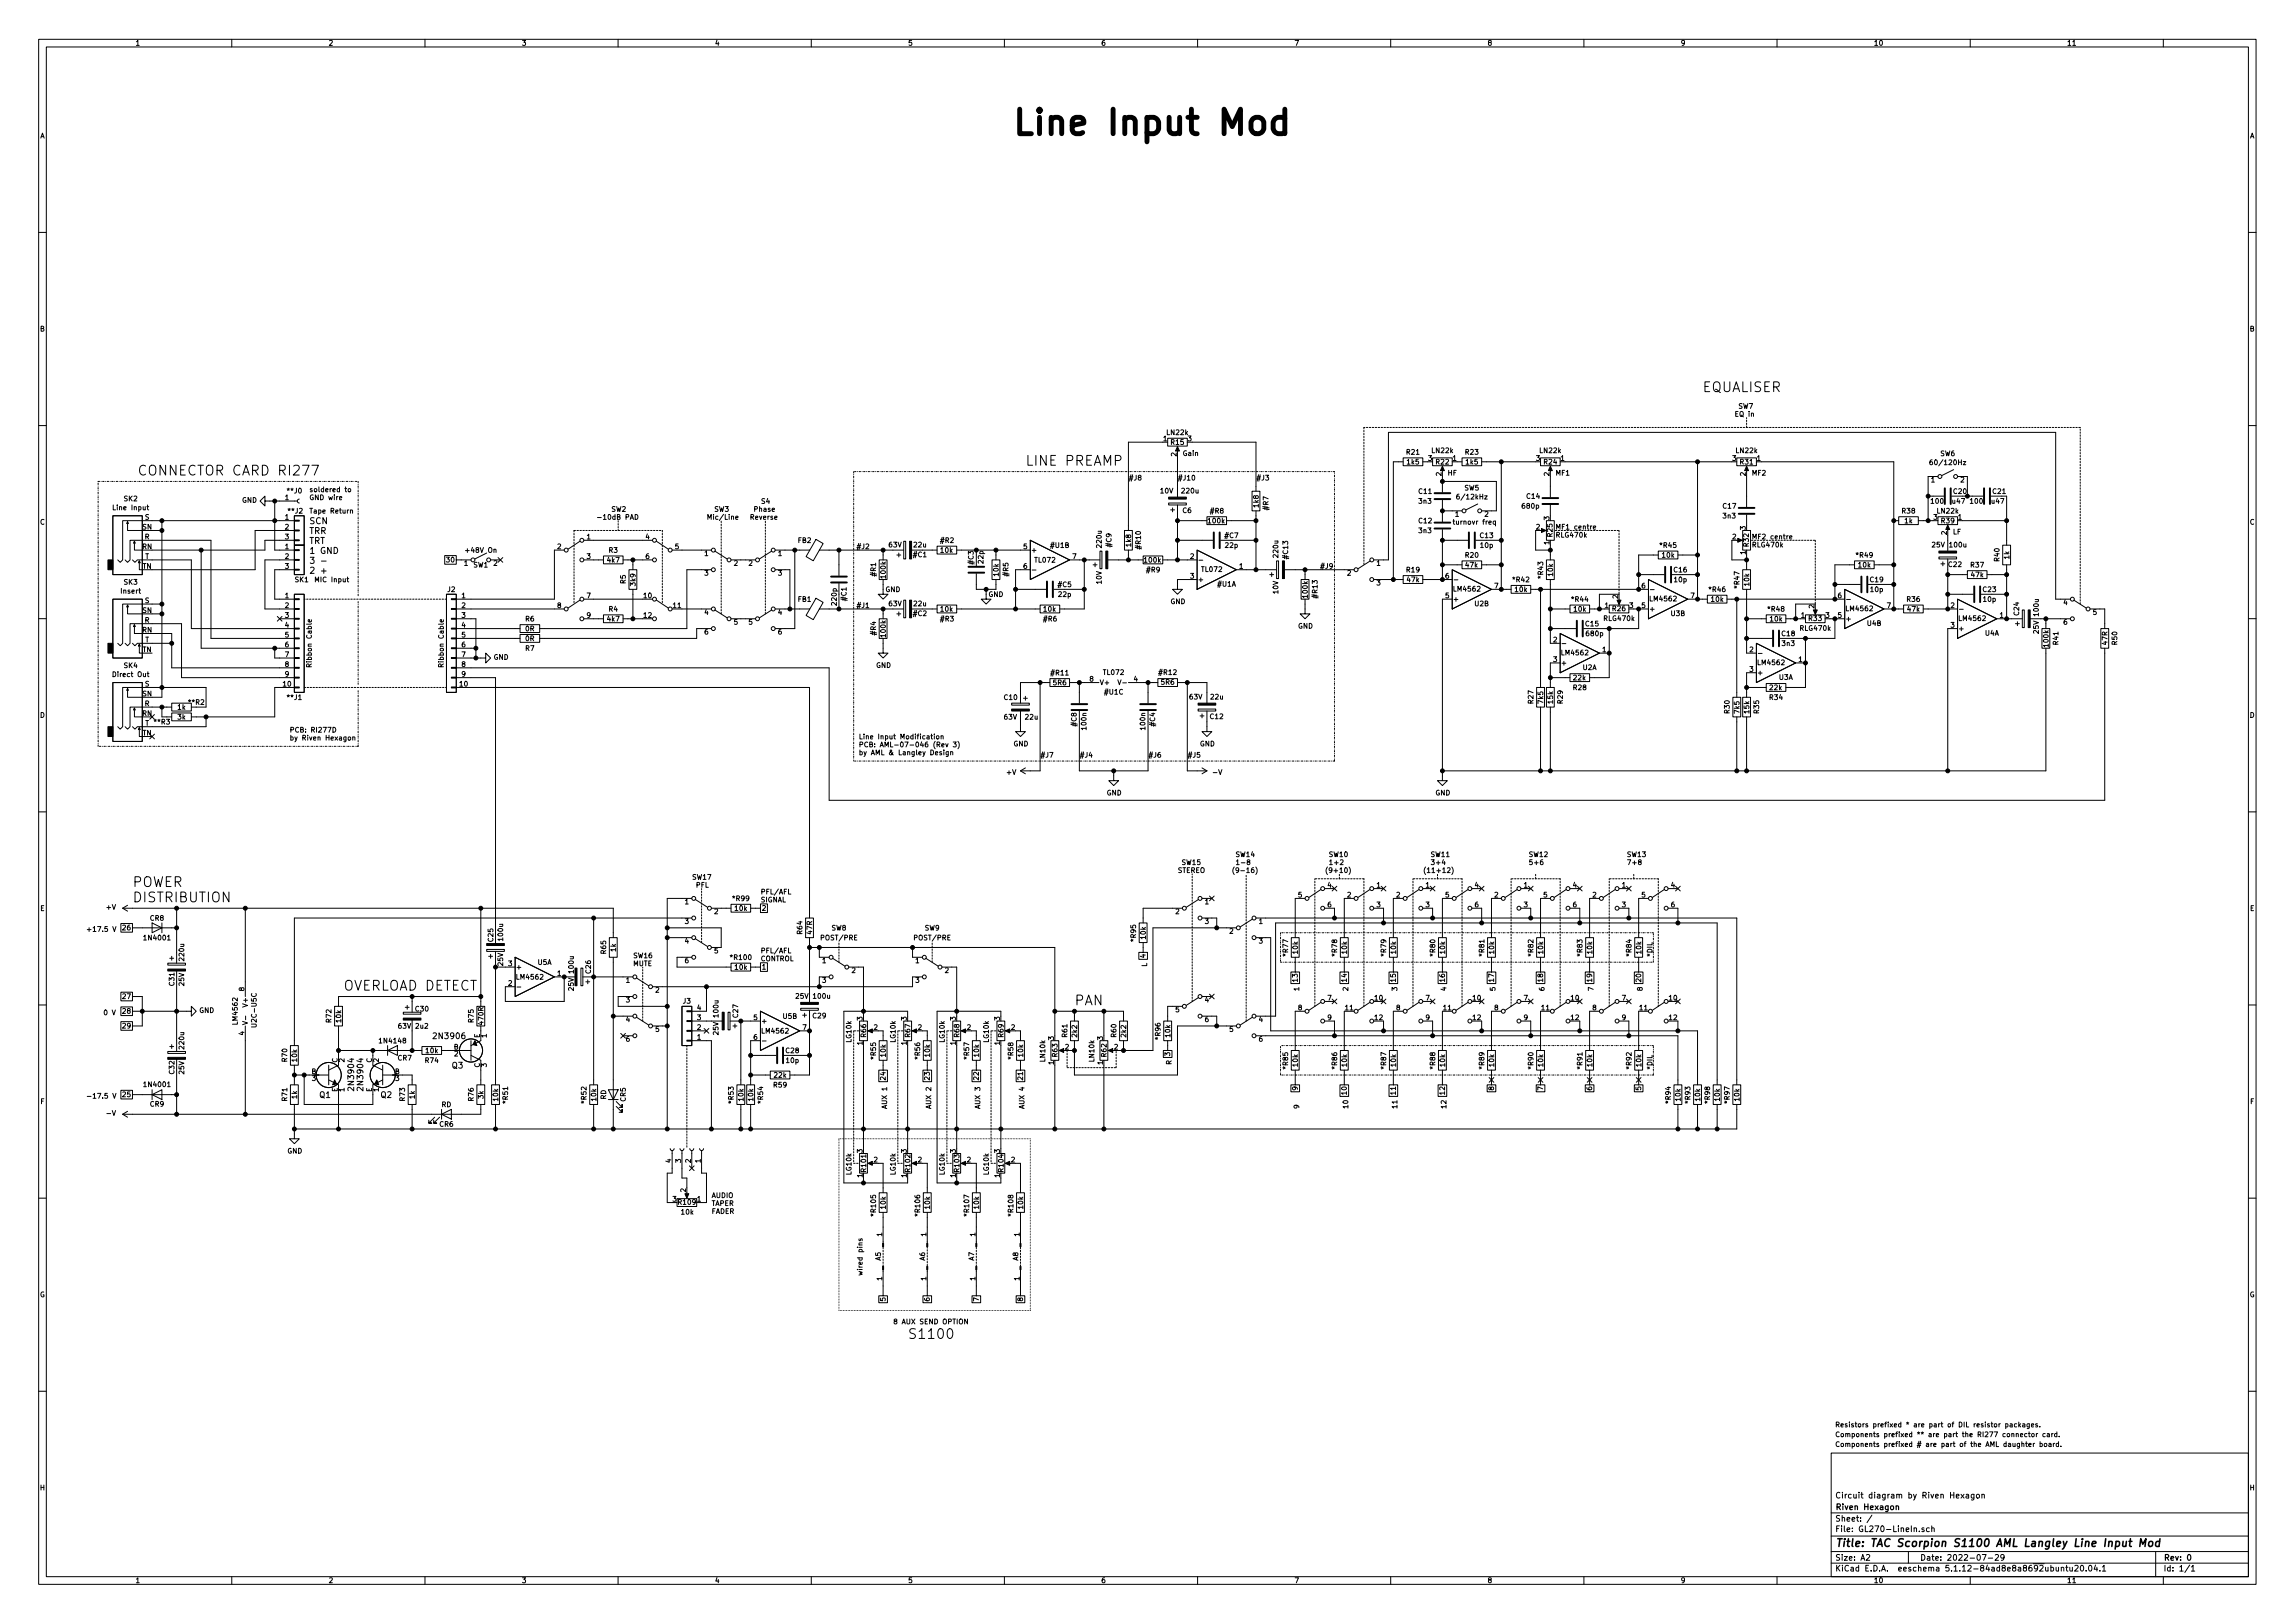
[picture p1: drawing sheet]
<svg xmlns="http://www.w3.org/2000/svg" width="594mm" height="420mm" viewBox="0 0 594 420" stroke-linecap="round" stroke-linejoin="round" font-family="sans-serif">
<defs><g id="words">
<text font-size="8.8" x="261.6" y="34.9">Line Input Mod</text>
<g font-size="3.5">
<text x="440.7" y="101.5">EQUALISER</text>
<text x="35.6" y="123.1">CONNECTOR CARD RI277</text>
<text x="265.4" y="120.6">LINE PREAMP</text>
<text x="34.3" y="229.6">POWER</text>
<text x="34.3" y="233.6">DISTRIBUTION</text>
<text x="88.9" y="256.5">OVERLOAD DETECT</text>
<text x="278.1" y="260.3">PAN</text>
<text x="234.9" y="346.6">S1100</text>
</g>
<text font-size="2.8" x="475" y="400.4">Title: TAC Scorpion S1100 AML Langley Line Input Mod</text>
<g font-size="2.2">
<text x="80" y="135.7">SCN</text>
<text x="80" y="138.2">TRR</text>
<text x="80" y="140.8">TRT</text>
<text x="80" y="143.4">1 GND</text>
<text x="80" y="148.5">2 +</text>
</g>
<g font-size="2.1">
<text x="112.5" y="269">2N3906</text>
<text x="91.6" y="281.9" transform="rotate(-90 91.6 281.9)">2N3904</text>
<text x="94" y="281.9" transform="rotate(-90 94 281.9)">2N3904</text>
<text x="117" y="276.6">Q3</text>
<text x="82.8" y="284.2">Q1</text>
<text x="98.6" y="284.2">Q2</text>
<text x="475" y="387.9">Circuit diagram by Riven Hexagon</text>
<text x="475" y="393.9">Sheet: /</text>
<text x="475" y="390.9">Riven Hexagon</text>
<text x="475" y="396.6">File: GL270-LineIn.sch</text>
<text x="475" y="406.8">KiCad E.D.A. eeschema 5.1.12-84ad8e8a8692ubuntu20.04.1</text>
<text x="475" y="404">Size: A2</text>
<text x="497" y="404">Date: 2022-07-29</text>
<text x="560" y="404">Rev: 0</text>
<text x="560" y="406.8">Id: 1/1</text>
</g>
<g font-size="1.8">
<text x="35" y="11.8">1</text>
<text x="85" y="11.8">2</text>
<text x="135" y="11.8">3</text>
<text x="185" y="11.8">4</text>
<text x="235" y="11.8">5</text>
<text x="285" y="11.8">6</text>
<text x="335" y="11.8">7</text>
<text x="385" y="11.8">8</text>
<text x="435" y="11.8">9</text>
<text x="485" y="11.8">10</text>
<text x="535" y="11.8">11</text>
<text x="10.4" y="35.8">A</text>
<text x="582.4" y="35.8">A</text>
<text x="10.4" y="85.8">B</text>
<text x="582.4" y="85.8">B</text>
<text x="448.9" y="107.9">EQ in</text>
<text x="449.4" y="105.8">SW7</text>
<text x="302.1" y="112.6">LN22k</text>
<text x="301.1" y="114.2">1</text>
<text x="303.1" y="115.2">R15</text>
<text x="304.5" y="118.1" transform="rotate(-90 304.5 118.1)">2</text>
<text x="306.1" y="118">Gain</text>
<text x="307.5" y="114.2">3</text>
<text x="364.1" y="117.7">R21</text>
<text x="369.7" y="119.3">3</text>
<text x="370.7" y="117.3">LN22k</text>
<text x="376.1" y="119.3">1</text>
<text x="379.4" y="117.7">R23</text>
<text x="397.7" y="119.3">3</text>
<text x="398.7" y="117.3">LN22k</text>
<text x="404" y="119.3">1</text>
<text x="448.5" y="119.3">3</text>
<text x="449.5" y="117.3">LN22k</text>
<text x="454.8" y="119.3">1</text>
<text x="502.3" y="118.1">SW6</text>
<text x="292.1" y="124.4">#J8</text>
<text x="304.8" y="124.4">#J10</text>
<text x="325.1" y="124.4">#J3</text>
<text x="364.3" y="120.2">1k5</text>
<text x="371.8" y="120.2">R22</text>
<text x="373.1" y="123.2" transform="rotate(-90 373.1 123.2)">2</text>
<text x="374.6" y="123.1">HF</text>
<text x="379.5" y="120.2">1k5</text>
<text x="399.7" y="120.2">R24</text>
<text x="401.1" y="123.2" transform="rotate(-90 401.1 123.2)">2</text>
<text x="402.6" y="123.1">MF1</text>
<text x="450.5" y="120.2">R31</text>
<text x="451.9" y="123.2" transform="rotate(-90 451.9 123.2)">2</text>
<text x="453.4" y="123.1">MF2</text>
<text x="499.9" y="124.9">1</text>
<text x="500.4" y="120.4">60/120Hz</text>
<text x="507.5" y="124.9">2</text>
<text x="32.1" y="129.8">SK2</text>
<text x="62.6" y="130.1">GND</text>
<text x="73.8" y="129.5">1</text>
<text x="74.5" y="127.7">**J0</text>
<text x="80" y="127.4">soldered to</text>
<text x="80" y="129.5">GND wire</text>
<text x="301.3" y="127.7">10V 220u</text>
<text x="325.8" y="131.3" transform="rotate(-90 325.8 131.3)">1k8</text>
<text x="328.3" y="131.9" transform="rotate(-90 328.3 131.9)">#R7</text>
<text x="367.3" y="127.9">C11</text>
<text x="367.4" y="130.4">3n3</text>
<text x="377.7" y="129.3">6/12kHz</text>
<text x="379.1" y="127">SW5</text>
<text x="394.2" y="131.7">680p</text>
<text x="395.2" y="129.1">C14</text>
<text x="446" y="131.7">C17</text>
<text x="500.7" y="130.4">100 u47</text>
<text x="505.7" y="127.9">C20</text>
<text x="510.9" y="130.4">100 u47</text>
<text x="515.9" y="127.9">C21</text>
<text x="10.4" y="135.8">C</text>
<text x="29.6" y="132.1">Line Input</text>
<text x="36.9" y="137.1">SN</text>
<text x="37.5" y="134.5">S</text>
<text x="73.8" y="134.5">1</text>
<text x="73.8" y="137.1">2</text>
<text x="74.8" y="132.9">**J2</text>
<text x="80.7" y="132.9">Tape Return</text>
<text x="154.3" y="134.5">-10dB PAD</text>
<text x="182.9" y="134.5">Mic/Line</text>
<text x="183.9" y="132.5">SW3</text>
<text x="193.5" y="134.5">Reverse</text>
<text x="194" y="132.5">Phase</text>
<text x="306.2" y="132.8">C6</text>
<text x="312.9" y="135.5">100k</text>
<text x="313.4" y="132.9">#R8</text>
<text x="367.3" y="135.5">C12</text>
<text x="375.9" y="135.8">turnovr freq</text>
<text x="376.7" y="133.8">1</text>
<text x="384.3" y="133.8">2</text>
<text x="397.7" y="137.1">2</text>
<text x="401.1" y="134.6" transform="rotate(-90 401.1 134.6)">3</text>
<text x="402.6" y="137.1">MF1 centre</text>
<text x="446.1" y="134.2">3n3</text>
<text x="451.9" y="137.2" transform="rotate(-90 451.9 137.2)">3</text>
<text x="492.4" y="132.9">R38</text>
<text x="493.1" y="135.5">1k</text>
<text x="500.5" y="134.5">3</text>
<text x="501.5" y="132.9">LN22k</text>
<text x="502.6" y="135.5">R39</text>
<text x="506.9" y="134.5">1</text>
<text x="582.4" y="135.8">C</text>
<text x="36.8" y="142.2">RN</text>
<text x="37.5" y="139.6">R</text>
<text x="73.8" y="142.2">1</text>
<text x="73.8" y="139.6">3</text>
<text x="120.9" y="143.1">+48V On</text>
<text x="144.3" y="142.2">2</text>
<text x="151.9" y="139.6">1</text>
<text x="157.6" y="143.1">R3</text>
<text x="167.2" y="139.6">4</text>
<text x="174.8" y="142.2">5</text>
<text x="182.4" y="143.9">1</text>
<text x="201.4" y="143.9">1</text>
<text x="206.6" y="140.6">FB2</text>
<text x="221.6" y="142.2">#J2</text>
<text x="231.1" y="141.7">63V</text>
<text x="235.7" y="141.7">22u</text>
<text x="243.5" y="140.6">#R2</text>
<text x="243.5" y="143.1">10k</text>
<text x="264.9" y="142.2">5</text>
<text x="266.8" y="143">+</text>
<text x="272.1" y="141.8">#U1B</text>
<text x="287.7" y="141.5" transform="rotate(-90 287.7 141.5)">#C9</text>
<text x="292.8" y="141.4" transform="rotate(-90 292.8 141.4)">1k8</text>
<text x="295.3" y="142" transform="rotate(-90 295.3 142)">#R10</text>
<text x="317.1" y="139.3">#C7</text>
<text x="317.2" y="141.8">22p</text>
<text x="367.4" y="138">3n3</text>
<text x="383.2" y="139.3">C13</text>
<text x="383.3" y="141.8">10p</text>
<text x="401.1" y="141" transform="rotate(-90 401.1 141)">1</text>
<text x="401.9" y="138.9" transform="rotate(-90 401.9 138.9)">R25</text>
<text x="402.9" y="139.2">RLG470k</text>
<text x="429.8" y="141.8">*R45</text>
<text x="448.5" y="139.6">2</text>
<text x="451.9" y="143.5" transform="rotate(-90 451.9 143.5)">1</text>
<text x="452.7" y="141.5" transform="rotate(-90 452.7 141.5)">R32</text>
<text x="453.4" y="139.6">MF2 centre</text>
<text x="453.7" y="141.7">RLG470k</text>
<text x="500.7" y="141.7">25V 100u</text>
<text x="503.9" y="138.4" transform="rotate(-90 503.9 138.4)">2</text>
<text x="505.5" y="138.3">LF</text>
<text x="36.9" y="147.2">TN</text>
<text x="37.6" y="144.7">T</text>
<text x="73.8" y="144.7">2</text>
<text x="73.8" y="147.2">3</text>
<text x="115.9" y="145.6">30</text>
<text x="120.2" y="146.5">1</text>
<text x="122.6" y="146.9">SW1</text>
<text x="127.8" y="146.5">2</text>
<text x="151.9" y="144.7">3</text>
<text x="157.3" y="145.6">4k7</text>
<text x="167.2" y="144.7">6</text>
<text x="182.4" y="149">3</text>
<text x="190" y="146.5">2</text>
<text x="193.8" y="146.5">2</text>
<text x="201.4" y="149">3</text>
<text x="226.7" y="149.1" transform="rotate(-90 226.7 149.1)">#R1</text>
<text x="229.3" y="149.6" transform="rotate(-90 229.3 149.6)">100k</text>
<text x="236.5" y="144.2">#C1</text>
<text x="252" y="146" transform="rotate(-90 252 146)">#C3</text>
<text x="254.6" y="145.8" transform="rotate(-90 254.6 145.8)">22p</text>
<text x="258.5" y="149.1" transform="rotate(-90 258.5 149.1)">10k</text>
<text x="261" y="149.1" transform="rotate(-90 261 149.1)">#R5</text>
<text x="264.9" y="147.2">6</text>
<text x="268" y="145.6">TL072</text>
<text x="277.6" y="144.7">7</text>
<text x="285.2" y="149.3" transform="rotate(-90 285.2 149.3)">10V</text>
<text x="296.3" y="145.6">100k</text>
<text x="296.9" y="148.2">#R9</text>
<text x="308.1" y="144.7">2</text>
<text x="308.1" y="149.8">3</text>
<text x="311.1" y="148">TL072</text>
<text x="320.8" y="147.2">1</text>
<text x="333.4" y="144.5" transform="rotate(-90 333.4 144.5)">#C13</text>
<text x="341.6" y="147.2">#J9</text>
<text x="348.8" y="149">2</text>
<text x="356.4" y="146.5">1</text>
<text x="364.1" y="148.2">R19</text>
<text x="374.2" y="149.8">6</text>
<text x="379.4" y="144.4">R20</text>
<text x="379.4" y="146.9">47k</text>
<text x="399.5" y="149.6" transform="rotate(-90 399.5 149.6)">*R43</text>
<text x="402" y="149.1" transform="rotate(-90 402 149.1)">10k</text>
<text x="430.3" y="144.4">10k</text>
<text x="433.3" y="148.2">C16</text>
<text x="480.6" y="144.4">*R49</text>
<text x="481.1" y="146.9">10k</text>
<text x="504.4" y="146.8">C22</text>
<text x="510.2" y="146.9">R37</text>
<text x="510.3" y="149.4">47k</text>
<text x="517.6" y="145.3" transform="rotate(-90 517.6 145.3)">R40</text>
<text x="520.1" y="144.7" transform="rotate(-90 520.1 144.7)">1k</text>
<text x="31.4" y="153.7">Insert</text>
<text x="32.1" y="151.4">SK3</text>
<text x="73.8" y="154.9">1</text>
<text x="76.4" y="150.7">SK1</text>
<text x="81.9" y="150.7">MIC Input</text>
<text x="115.9" y="153.3">J2</text>
<text x="119.5" y="154.9">1</text>
<text x="151.9" y="154.9">7</text>
<text x="162" y="151.1" transform="rotate(-90 162 151.1)">R5</text>
<text x="164.5" y="151.6" transform="rotate(-90 164.5 151.6)">3k9</text>
<text x="166.7" y="154.9">10</text>
<text x="206.6" y="155.8">FB1</text>
<text x="219.1" y="155.4" transform="rotate(-90 219.1 155.4)">#C1</text>
<text x="229.2" y="153.3">GND</text>
<text x="255.9" y="154.5">GND</text>
<text x="274" y="152">#C5</text>
<text x="274.1" y="154.5">22p</text>
<text x="310" y="150.7">+</text>
<text x="315.2" y="151.9">#U1A</text>
<text x="330.9" y="151.9" transform="rotate(-90 330.9 151.9)">10V</text>
<text x="338.5" y="154.7" transform="rotate(-90 338.5 154.7)">100k</text>
<text x="341" y="154.7" transform="rotate(-90 341 154.7)">#R13</text>
<text x="356.4" y="151.6">3</text>
<text x="364.3" y="150.7">47k</text>
<text x="374.2" y="154.9">5</text>
<text x="376" y="155.7">+</text>
<text x="376.5" y="153.1">LM4562</text>
<text x="386.9" y="152.3">7</text>
<text x="391.7" y="150.7">*R42</text>
<text x="392.2" y="153.3">10k</text>
<text x="407" y="155.8">*R44</text>
<text x="418.8" y="155" transform="rotate(-90 418.8 155)">2</text>
<text x="425" y="152.3">6</text>
<text x="427.3" y="155.7">LM4562</text>
<text x="433.5" y="150.7">10p</text>
<text x="437.7" y="154.9">7</text>
<text x="442.5" y="153.3">*R46</text>
<text x="443" y="155.8">10k</text>
<text x="450.3" y="152.1" transform="rotate(-90 450.3 152.1)">*R47</text>
<text x="452.8" y="151.6" transform="rotate(-90 452.8 151.6)">10k</text>
<text x="475.8" y="154.9">6</text>
<text x="484.1" y="150.7">C19</text>
<text x="484.3" y="153.3">10p</text>
<text x="493.7" y="155.8">R36</text>
<text x="513.4" y="153.3">C23</text>
<text x="513.5" y="155.8">10p</text>
<text x="36.9" y="158.7">SN</text>
<text x="37.5" y="161.2">R</text>
<text x="37.5" y="156.1">S</text>
<text x="73.8" y="157.4">2</text>
<text x="73.8" y="159.9">3</text>
<text x="119.5" y="157.4">2</text>
<text x="119.5" y="159.9">3</text>
<text x="136" y="160.9">R6</text>
<text x="144.3" y="157.4">8</text>
<text x="151.9" y="159.9">9</text>
<text x="157.3" y="160.9">4k7</text>
<text x="157.6" y="158.3">R4</text>
<text x="166.7" y="159.9">12</text>
<text x="174.3" y="157.4">11</text>
<text x="182.4" y="159.2">4</text>
<text x="190" y="161.7">5</text>
<text x="193.8" y="161.7">5</text>
<text x="201.4" y="159.2">4</text>
<text x="216.6" y="156.6" transform="rotate(-90 216.6 156.6)">220p</text>
<text x="221.6" y="157.4">#J1</text>
<text x="231.1" y="156.9">63V</text>
<text x="235.7" y="156.9">22u</text>
<text x="236.5" y="159.5">#C2</text>
<text x="243.5" y="160.9">#R3</text>
<text x="243.5" y="158.3">10k</text>
<text x="270.2" y="160.9">#R6</text>
<text x="270.2" y="158.3">10k</text>
<text x="303" y="156.4">GND</text>
<text x="381.8" y="156.9">U2B</text>
<text x="407.5" y="158.3">10k</text>
<text x="415.3" y="160.7">RLG470k</text>
<text x="415.4" y="157.4">1</text>
<text x="417.4" y="158.2">R26</text>
<text x="421.8" y="157.4">3</text>
<text x="425" y="157.4">5</text>
<text x="426.8" y="158.3">+</text>
<text x="432.6" y="159.5">U3B</text>
<text x="457.8" y="158.3">*R48</text>
<text x="458.3" y="160.9">10k</text>
<text x="466.2" y="159.9">1</text>
<text x="468.2" y="160.7">R33</text>
<text x="469.6" y="157.5" transform="rotate(-90 469.6 157.5)">2</text>
<text x="472.6" y="159.9">3</text>
<text x="475.8" y="159.9">5</text>
<text x="477.6" y="160.8">+</text>
<text x="478.1" y="158.2">LM4562</text>
<text x="488.5" y="157.4">7</text>
<text x="493.8" y="158.3">47k</text>
<text x="505" y="157.4">2</text>
<text x="507.3" y="160.7">LM4562</text>
<text x="517.7" y="159.9">1</text>
<text x="522.7" y="159.2" transform="rotate(-90 522.7 159.2)">C24</text>
<text x="534.2" y="156.6">4</text>
<text x="534.2" y="161.7">6</text>
<text x="541.8" y="159.2">5</text>
<text x="36.8" y="163.7">RN</text>
<text x="37.6" y="166.3">T</text>
<text x="73.8" y="162.5">4</text>
<text x="73.8" y="165">5</text>
<text x="73.8" y="167.6">6</text>
<text x="119.5" y="162.5">4</text>
<text x="119.5" y="165">5</text>
<text x="119.5" y="167.6">6</text>
<text x="136" y="166">0R</text>
<text x="136" y="163.4">0R</text>
<text x="182.4" y="164.3">6</text>
<text x="201.4" y="164.3">6</text>
<text x="226.7" y="164.3" transform="rotate(-90 226.7 164.3)">#R4</text>
<text x="229.3" y="164.8" transform="rotate(-90 229.3 164.8)">100k</text>
<text x="336" y="162.7">GND</text>
<text x="402.1" y="166.3">2</text>
<text x="410.5" y="162.1">C15</text>
<text x="410.7" y="164.7">680p</text>
<text x="461.3" y="164.7">C18</text>
<text x="461.4" y="167.2">3n3</text>
<text x="466.1" y="163.3">RLG470k</text>
<text x="483.4" y="162">U4B</text>
<text x="505" y="162.5">3</text>
<text x="506.9" y="163.4">+</text>
<text x="513.9" y="164.6">U4A</text>
<text x="527.7" y="163.4" transform="rotate(-90 527.7 163.4)">25V 100u</text>
<text x="530.3" y="167.4" transform="rotate(-90 530.3 167.4)">100k</text>
<text x="532.8" y="166.9" transform="rotate(-90 532.8 166.9)">R41</text>
<text x="545.5" y="166.9" transform="rotate(-90 545.5 166.9)">47R</text>
<text x="548.1" y="166.9" transform="rotate(-90 548.1 166.9)">R50</text>
<text x="32.1" y="172.9">SK4</text>
<text x="36.9" y="168.8">TN</text>
<text x="73.8" y="170.1">7</text>
<text x="73.8" y="172.6">8</text>
<text x="80.7" y="172.2" transform="rotate(-90 80.7 172.2)">Ribbon Cable</text>
<text x="114.9" y="172.2" transform="rotate(-90 114.9 172.2)">Ribbon Cable</text>
<text x="119.5" y="170.1">7</text>
<text x="119.5" y="172.6">8</text>
<text x="127.8" y="170.8">GND</text>
<text x="136" y="168.5">R7</text>
<text x="226.8" y="172.9">GND</text>
<text x="402.1" y="171.4">3</text>
<text x="404" y="172.3">+</text>
<text x="404.4" y="169.6">LM4562</text>
<text x="409.7" y="173.4">U2A</text>
<text x="414.8" y="168.8">1</text>
<text x="452.9" y="168.8">2</text>
<text x="452.9" y="173.9">3</text>
<text x="455.2" y="172.2">LM4562</text>
<text x="465.6" y="171.4">1</text>
<text x="29.6" y="175.3">Direct Out</text>
<text x="37.5" y="177.7">S</text>
<text x="73.3" y="177.7">10</text>
<text x="73.8" y="175.2">9</text>
<text x="119" y="177.7">10</text>
<text x="119.5" y="175.2">9</text>
<text x="272.2" y="174.8">#R11</text>
<text x="272.7" y="177.4">5R6</text>
<text x="282.1" y="176.4">8</text>
<text x="284.6" y="177.3">V+</text>
<text x="285.7" y="174.7">TL072</text>
<text x="286" y="179.8">#U1C</text>
<text x="293.5" y="176.4">4</text>
<text x="300.2" y="174.7">#R12</text>
<text x="300.6" y="177.3">5R6</text>
<text x="407.3" y="178.7">R28</text>
<text x="407.4" y="176.1">22k</text>
<text x="454.8" y="174.8">+</text>
<text x="458.2" y="178.7">22k</text>
<text x="460.5" y="176">U3A</text>
<text x="10.4" y="185.8">D</text>
<text x="36.8" y="185.3">RN</text>
<text x="36.9" y="180.3">SN</text>
<text x="37.5" y="182.8">R</text>
<text x="46" y="183.7">1k</text>
<text x="49" y="182.5">**R2</text>
<text x="74.5" y="181.2">**J1</text>
<text x="260" y="181.2">C10</text>
<text x="308.7" y="181.1">63V 22u</text>
<text x="396.9" y="182.1" transform="rotate(-90 396.9 182.1)">R27</text>
<text x="399.5" y="182.1" transform="rotate(-90 399.5 182.1)">7k5</text>
<text x="402" y="182.1" transform="rotate(-90 402 182.1)">15k</text>
<text x="404.5" y="182.1" transform="rotate(-90 404.5 182.1)">R29</text>
<text x="447.7" y="184.6" transform="rotate(-90 447.7 184.6)">R30</text>
<text x="450.3" y="184.6" transform="rotate(-90 450.3 184.6)">7k5</text>
<text x="452.8" y="184.6" transform="rotate(-90 452.8 184.6)">15k</text>
<text x="455.3" y="184.6" transform="rotate(-90 455.3 184.6)">R35</text>
<text x="458.1" y="181.2">R34</text>
<text x="582.4" y="185.8">D</text>
<text x="36.9" y="190.4">TN</text>
<text x="37.6" y="187.9">T</text>
<text x="40.1" y="187.5">**R3</text>
<text x="46" y="186.3">3k</text>
<text x="74.9" y="189.6">PCB: RI277D</text>
<text x="74.9" y="191.7">by Riven Hexagon</text>
<text x="222.2" y="191.4">Line Input Modification</text>
<text x="260.7" y="186.3">63V 22u</text>
<text x="278.7" y="187.9" transform="rotate(-90 278.7 187.9)">#C8</text>
<text x="281.2" y="188.8" transform="rotate(-90 281.2 188.8)">100n</text>
<text x="296.5" y="188.8" transform="rotate(-90 296.5 188.8)">100n</text>
<text x="299" y="187.9" transform="rotate(-90 299 187.9)">#C4</text>
<text x="313.3" y="186.1">C12</text>
<text x="222.2" y="193.4">PCB: AML-07-046 (Rev 3)</text>
<text x="222.2" y="195.5">by AML &amp; Langley Design</text>
<text x="262.3" y="193.2">GND</text>
<text x="269.2" y="196.1">#J7</text>
<text x="279.4" y="196.1">#J4</text>
<text x="297.2" y="196.1">#J6</text>
<text x="307.3" y="196.1">#J5</text>
<text x="310.6" y="193.2">GND</text>
<text x="260.3" y="200.6">+V</text>
<text x="286.5" y="205.9">GND</text>
<text x="371.6" y="205.9">GND</text>
<text x="319.3" y="221.9">SW14</text>
<text x="343.4" y="221.9">SW10</text>
<text x="369.3" y="221.9">SW11</text>
<text x="394.7" y="221.9">SW12</text>
<text x="420.1" y="221.9">SW13</text>
<text x="179.1" y="227.7">SW17</text>
<text x="304.8" y="226">STEREO</text>
<text x="305.3" y="223.9">SW15</text>
<text x="318.8" y="226">(9-16)</text>
<text x="319.3" y="223.9">1-8</text>
<text x="342.9" y="226">(9+10)</text>
<text x="343.4" y="223.9">1+2</text>
<text x="368.3" y="226">(11+12)</text>
<text x="369.3" y="223.9">3+4</text>
<text x="394.7" y="223.9">5+6</text>
<text x="420.1" y="223.9">7+8</text>
<text x="179.6" y="229.8">PFL</text>
<text x="189.8" y="233.3">*R99</text>
<text x="196.8" y="231.5">PFL/AFL</text>
<text x="196.8" y="233.6">SIGNAL</text>
<text x="336.1" y="232.3">5</text>
<text x="343.7" y="229.8">4</text>
<text x="348.8" y="232.3">2</text>
<text x="356.4" y="229.8">1</text>
<text x="361.5" y="232.3">2</text>
<text x="369.1" y="229.8">1</text>
<text x="374.2" y="232.3">5</text>
<text x="381.8" y="229.8">4</text>
<text x="386.9" y="232.3">2</text>
<text x="394.5" y="229.8">1</text>
<text x="399.6" y="232.3">5</text>
<text x="407.2" y="229.8">4</text>
<text x="412.3" y="232.3">2</text>
<text x="419.9" y="229.8">1</text>
<text x="425" y="232.3">5</text>
<text x="432.6" y="229.8">4</text>
<text x="10.4" y="235.8">E</text>
<text x="27.3" y="235.5">+V</text>
<text x="38.9" y="238.3">CR8</text>
<text x="177.3" y="234.1">1</text>
<text x="177.3" y="239.2">3</text>
<text x="184.9" y="236.6">2</text>
<text x="190.3" y="235.8">10k</text>
<text x="197.1" y="235.8">2</text>
<text x="304.3" y="236.6">2</text>
<text x="311.9" y="234.1">1</text>
<text x="311.9" y="239.2">3</text>
<text x="325.9" y="239.2">1</text>
<text x="343.7" y="234.9">6</text>
<text x="356.4" y="234.9">3</text>
<text x="369.1" y="234.9">3</text>
<text x="381.8" y="234.9">6</text>
<text x="394.5" y="234.9">3</text>
<text x="407.2" y="234.9">6</text>
<text x="419.9" y="234.9">3</text>
<text x="432.6" y="234.9">6</text>
<text x="582.4" y="235.8">E</text>
<text x="22.2" y="241.2">+17.5 V</text>
<text x="32.1" y="240.8">26</text>
<text x="37.5" y="243.4">1N4001</text>
<text x="127.7" y="243.7" transform="rotate(-90 127.7 243.7)">C25</text>
<text x="130.2" y="244.3" transform="rotate(-90 130.2 244.3)">100u</text>
<text x="177.3" y="244.3">4</text>
<text x="207.7" y="241.8" transform="rotate(-90 207.7 241.8)">R64</text>
<text x="210.2" y="241.8" transform="rotate(-90 210.2 241.8)">47R</text>
<text x="212.7" y="243.4">POST/PRE</text>
<text x="215.3" y="240.9">SW8</text>
<text x="236.8" y="243.4">POST/PRE</text>
<text x="239.4" y="240.9">SW9</text>
<text x="294.1" y="243.6" transform="rotate(-90 294.1 243.6)">*R95</text>
<text x="296.6" y="243" transform="rotate(-90 296.6 243)">10k</text>
<text x="318.3" y="241.7">2</text>
<text x="325.9" y="244.3">3</text>
<text x="47.7" y="249.5" transform="rotate(-90 47.7 249.5)">220u</text>
<text x="130.2" y="248.9" transform="rotate(-90 130.2 248.9)">25V</text>
<text x="131.6" y="250.1">3</text>
<text x="133.5" y="251">+</text>
<text x="139.2" y="249.8">U5A</text>
<text x="153" y="252" transform="rotate(-90 153 252)">C26</text>
<text x="156.9" y="246.9" transform="rotate(-90 156.9 246.9)">R65</text>
<text x="159.4" y="246.3" transform="rotate(-90 159.4 246.3)">1k</text>
<text x="163.8" y="248">SW16</text>
<text x="163.8" y="250.1">MUTE</text>
<text x="177.3" y="249.3">6</text>
<text x="184.9" y="246.8">5</text>
<text x="189.3" y="248.5">*R100</text>
<text x="190.3" y="251">10k</text>
<text x="196.8" y="246.8">PFL/AFL</text>
<text x="196.8" y="248.8">CONTROL</text>
<text x="197.1" y="251">1</text>
<text x="212.9" y="249.3">1</text>
<text x="220.5" y="251.9">2</text>
<text x="237" y="249.3">1</text>
<text x="244.6" y="251.9">2</text>
<text x="296.5" y="247.8" transform="rotate(-90 296.5 247.8)">4</text>
<text x="296.9" y="250.4" transform="rotate(-90 296.9 250.4)">L</text>
<text x="333.4" y="247.4" transform="rotate(-90 333.4 247.4)">*R77</text>
<text x="336" y="246.9" transform="rotate(-90 336 246.9)">10k</text>
<text x="346.1" y="247.4" transform="rotate(-90 346.1 247.4)">*R78</text>
<text x="348.7" y="246.9" transform="rotate(-90 348.7 246.9)">10k</text>
<text x="358.8" y="247.4" transform="rotate(-90 358.8 247.4)">*R79</text>
<text x="361.4" y="246.9" transform="rotate(-90 361.4 246.9)">10k</text>
<text x="371.5" y="247.4" transform="rotate(-90 371.5 247.4)">*R80</text>
<text x="374.1" y="246.9" transform="rotate(-90 374.1 246.9)">10k</text>
<text x="384.2" y="247.4" transform="rotate(-90 384.2 247.4)">*R81</text>
<text x="386.8" y="246.9" transform="rotate(-90 386.8 246.9)">10k</text>
<text x="396.9" y="247.4" transform="rotate(-90 396.9 247.4)">*R82</text>
<text x="399.5" y="246.9" transform="rotate(-90 399.5 246.9)">10k</text>
<text x="409.6" y="247.4" transform="rotate(-90 409.6 247.4)">*R83</text>
<text x="412.2" y="246.9" transform="rotate(-90 412.2 246.9)">10k</text>
<text x="422.3" y="247.4" transform="rotate(-90 422.3 247.4)">*R84</text>
<text x="424.9" y="246.9" transform="rotate(-90 424.9 246.9)">10k</text>
<text x="427.7" y="247.8" transform="rotate(-90 427.7 247.8)">*DIL</text>
<text x="45.1" y="255.1" transform="rotate(-90 45.1 255.1)">C31</text>
<text x="47.7" y="254.1" transform="rotate(-90 47.7 254.1)">25V</text>
<text x="63.2" y="256.6" transform="rotate(-90 63.2 256.6)">8</text>
<text x="131.6" y="255.2">2</text>
<text x="133.9" y="253.6">LM4562</text>
<text x="144.3" y="252.6">1</text>
<text x="148.5" y="255.8" transform="rotate(-90 148.5 255.8)">25V 100u</text>
<text x="162.1" y="254.4">1</text>
<text x="169.7" y="257">2</text>
<text x="212.9" y="254.4">3</text>
<text x="237" y="254.4">3</text>
<text x="335.9" y="253.8" transform="rotate(-90 335.9 253.8)">13</text>
<text x="336.3" y="256.7" transform="rotate(-90 336.3 256.7)">1</text>
<text x="348.6" y="253.8" transform="rotate(-90 348.6 253.8)">14</text>
<text x="349" y="256.7" transform="rotate(-90 349 256.7)">2</text>
<text x="361.3" y="253.8" transform="rotate(-90 361.3 253.8)">15</text>
<text x="361.7" y="256.7" transform="rotate(-90 361.7 256.7)">3</text>
<text x="374" y="253.8" transform="rotate(-90 374 253.8)">16</text>
<text x="374.4" y="256.7" transform="rotate(-90 374.4 256.7)">4</text>
<text x="386.7" y="253.8" transform="rotate(-90 386.7 253.8)">17</text>
<text x="387.1" y="256.7" transform="rotate(-90 387.1 256.7)">5</text>
<text x="399.4" y="253.8" transform="rotate(-90 399.4 253.8)">18</text>
<text x="399.8" y="256.7" transform="rotate(-90 399.8 256.7)">6</text>
<text x="412.1" y="253.8" transform="rotate(-90 412.1 253.8)">19</text>
<text x="412.5" y="256.7" transform="rotate(-90 412.5 256.7)">7</text>
<text x="424.8" y="253.8" transform="rotate(-90 424.8 253.8)">20</text>
<text x="425.2" y="256.7" transform="rotate(-90 425.2 256.7)">8</text>
<text x="26.7" y="262.8">0 V</text>
<text x="32.1" y="262.4">28</text>
<text x="32.1" y="258.6">27</text>
<text x="51.6" y="262.2">GND</text>
<text x="64.1" y="260.3" transform="rotate(-90 64.1 260.3)">V+</text>
<text x="107.6" y="261.8">C30</text>
<text x="162.1" y="259.5">3</text>
<text x="176.8" y="259.8">J3</text>
<text x="180.5" y="261.5">4</text>
<text x="191.1" y="263.4" transform="rotate(-90 191.1 263.4)">C27</text>
<text x="202.7" y="263.7">U5B</text>
<text x="206.6" y="258.5">25V 100u</text>
<text x="210.5" y="263.6">C29</text>
<text x="304.3" y="262">5</text>
<text x="311.9" y="259.5">4</text>
<text x="336.1" y="261.5">8</text>
<text x="343.7" y="259">7</text>
<text x="348.3" y="261.5">11</text>
<text x="355.9" y="259">10</text>
<text x="361.5" y="261.5">8</text>
<text x="369.1" y="259">7</text>
<text x="373.7" y="261.5">11</text>
<text x="381.3" y="259">10</text>
<text x="386.9" y="261.5">8</text>
<text x="394.5" y="259">7</text>
<text x="399.1" y="261.5">11</text>
<text x="406.7" y="259">10</text>
<text x="412.3" y="261.5">8</text>
<text x="419.9" y="259">7</text>
<text x="424.5" y="261.5">11</text>
<text x="432.1" y="259">10</text>
<text x="32.1" y="266.2">29</text>
<text x="61.5" y="265" transform="rotate(-90 61.5 265)">LM4562</text>
<text x="63.2" y="268" transform="rotate(-90 63.2 268)">4</text>
<text x="66.4" y="266.2" transform="rotate(-90 66.4 266.2)">U2C-U5C</text>
<text x="85.8" y="264.7" transform="rotate(-90 85.8 264.7)">R72</text>
<text x="88.3" y="264.6" transform="rotate(-90 88.3 264.6)">10k</text>
<text x="103.6" y="266.3">63V 2u2</text>
<text x="122.6" y="264.7" transform="rotate(-90 122.6 264.7)">R75</text>
<text x="124.2" y="268.7" transform="rotate(-90 124.2 268.7)">E</text>
<text x="125.1" y="265.2" transform="rotate(-90 125.1 265.2)">470R</text>
<text x="126" y="268.6" transform="rotate(-90 126 268.6)">1</text>
<text x="162.1" y="264.6">4</text>
<text x="162.1" y="269.7">6</text>
<text x="169.7" y="267.1">5</text>
<text x="180.5" y="269.2">1</text>
<text x="180.5" y="266.6">2</text>
<text x="180.5" y="264.1">3</text>
<text x="186" y="267.3" transform="rotate(-90 186 267.3)">25V 100u</text>
<text x="195.1" y="264.1">5</text>
<text x="195.1" y="269.2">6</text>
<text x="197" y="265">+</text>
<text x="197.4" y="267.6">LM4562</text>
<text x="207.8" y="266.6">7</text>
<text x="220.4" y="269.8" transform="rotate(-90 220.4 269.8)">LG10k</text>
<text x="223.3" y="264.2" transform="rotate(-90 223.3 264.2)">3</text>
<text x="224.2" y="268.5" transform="rotate(-90 224.2 268.5)">R66</text>
<text x="226.2" y="266.6">2</text>
<text x="231.8" y="269.8" transform="rotate(-90 231.8 269.8)">LG10k</text>
<text x="234.7" y="264.2" transform="rotate(-90 234.7 264.2)">3</text>
<text x="235.6" y="268.5" transform="rotate(-90 235.6 268.5)">R67</text>
<text x="237.6" y="266.6">2</text>
<text x="244.5" y="269.8" transform="rotate(-90 244.5 269.8)">LG10k</text>
<text x="247.4" y="264.2" transform="rotate(-90 247.4 264.2)">3</text>
<text x="248.3" y="268.5" transform="rotate(-90 248.3 268.5)">R68</text>
<text x="250.3" y="266.6">2</text>
<text x="256" y="269.8" transform="rotate(-90 256 269.8)">LG10k</text>
<text x="258.8" y="264.2" transform="rotate(-90 258.8 264.2)">3</text>
<text x="259.8" y="268.5" transform="rotate(-90 259.8 268.5)">R69</text>
<text x="261.8" y="266.6">2</text>
<text x="272.8" y="269.3" transform="rotate(-90 272.8 269.3)">3</text>
<text x="276.3" y="268.5" transform="rotate(-90 276.3 268.5)">R61</text>
<text x="278.8" y="268.4" transform="rotate(-90 278.8 268.4)">2k2</text>
<text x="285.5" y="269.3" transform="rotate(-90 285.5 269.3)">3</text>
<text x="289" y="268.5" transform="rotate(-90 289 268.5)">R60</text>
<text x="291.5" y="268.4" transform="rotate(-90 291.5 268.4)">2k2</text>
<text x="300.4" y="269" transform="rotate(-90 300.4 269)">*R96</text>
<text x="302.9" y="268.4" transform="rotate(-90 302.9 268.4)">10k</text>
<text x="311.9" y="264.6">6</text>
<text x="318.3" y="267.1">5</text>
<text x="325.9" y="264.6">4</text>
<text x="325.9" y="269.7">6</text>
<text x="343.7" y="264.1">9</text>
<text x="355.9" y="264.1">12</text>
<text x="369.1" y="264.1">9</text>
<text x="381.3" y="264.1">12</text>
<text x="394.5" y="264.1">9</text>
<text x="406.7" y="264.1">12</text>
<text x="419.9" y="264.1">9</text>
<text x="432.1" y="264.1">12</text>
<text x="47.7" y="272.3" transform="rotate(-90 47.7 272.3)">220u</text>
<text x="74.3" y="274.8" transform="rotate(-90 74.3 274.8)">R70</text>
<text x="76.9" y="274.8" transform="rotate(-90 76.9 274.8)">10k</text>
<text x="87.4" y="275.1" transform="rotate(-90 87.4 275.1)">C</text>
<text x="89.2" y="275" transform="rotate(-90 89.2 275)">2</text>
<text x="96.3" y="275.1" transform="rotate(-90 96.3 275.1)">C</text>
<text x="98" y="275" transform="rotate(-90 98 275)">2</text>
<text x="98.5" y="270.1">1N4148</text>
<text x="103" y="274.5">CR7</text>
<text x="110.1" y="275.2">R74</text>
<text x="110.3" y="272.6">10k</text>
<text x="117.5" y="271.7">B</text>
<text x="117.6" y="273.5">2</text>
<text x="203.5" y="272.6">C28</text>
<text x="203.6" y="275.2">10p</text>
<text x="223.3" y="270.5" transform="rotate(-90 223.3 270.5)">1</text>
<text x="226.7" y="274" transform="rotate(-90 226.7 274)">*R55</text>
<text x="229.3" y="273.5" transform="rotate(-90 229.3 273.5)">10k</text>
<text x="234.7" y="270.5" transform="rotate(-90 234.7 270.5)">1</text>
<text x="238.2" y="274" transform="rotate(-90 238.2 274)">*R56</text>
<text x="240.7" y="273.5" transform="rotate(-90 240.7 273.5)">10k</text>
<text x="247.4" y="270.5" transform="rotate(-90 247.4 270.5)">1</text>
<text x="250.9" y="274" transform="rotate(-90 250.9 274)">*R57</text>
<text x="253.4" y="273.5" transform="rotate(-90 253.4 273.5)">10k</text>
<text x="258.8" y="270.5" transform="rotate(-90 258.8 270.5)">1</text>
<text x="262.3" y="274" transform="rotate(-90 262.3 274)">*R58</text>
<text x="264.8" y="273.5" transform="rotate(-90 264.8 273.5)">10k</text>
<text x="270.6" y="274.8" transform="rotate(-90 270.6 274.8)">LN10k</text>
<text x="272.8" y="275.6" transform="rotate(-90 272.8 275.6)">1</text>
<text x="273.7" y="273.5" transform="rotate(-90 273.7 273.5)">R63</text>
<text x="275.7" y="271.7">2</text>
<text x="283.3" y="274.8" transform="rotate(-90 283.3 274.8)">LN10k</text>
<text x="285.5" y="275.6" transform="rotate(-90 285.5 275.6)">1</text>
<text x="286.4" y="273.5" transform="rotate(-90 286.4 273.5)">R62</text>
<text x="288.4" y="271.7">2</text>
<text x="302.9" y="273.2" transform="rotate(-90 302.9 273.2)">3</text>
<text x="303.3" y="275.8" transform="rotate(-90 303.3 275.8)">R</text>
<text x="37.5" y="281.4">1N4001</text>
<text x="45.1" y="278" transform="rotate(-90 45.1 278)">C32</text>
<text x="47.7" y="277" transform="rotate(-90 47.7 277)">25V</text>
<text x="80.6" y="278">B</text>
<text x="80.8" y="279.8">3</text>
<text x="102.2" y="278">B</text>
<text x="102.4" y="279.8">3</text>
<text x="124.2" y="276.4" transform="rotate(-90 124.2 276.4)">C</text>
<text x="126" y="276.2" transform="rotate(-90 126 276.2)">3</text>
<text x="200.3" y="281.5">R59</text>
<text x="200.5" y="279">22k</text>
<text x="229.2" y="279.2" transform="rotate(-90 229.2 279.2)">24</text>
<text x="240.7" y="279.2" transform="rotate(-90 240.7 279.2)">23</text>
<text x="253.4" y="279.2" transform="rotate(-90 253.4 279.2)">22</text>
<text x="264.8" y="279.2" transform="rotate(-90 264.8 279.2)">21</text>
<text x="333.4" y="276.6" transform="rotate(-90 333.4 276.6)">*R85</text>
<text x="336" y="276.1" transform="rotate(-90 336 276.1)">10k</text>
<text x="346.1" y="276.6" transform="rotate(-90 346.1 276.6)">*R86</text>
<text x="348.7" y="276.1" transform="rotate(-90 348.7 276.1)">10k</text>
<text x="358.8" y="276.6" transform="rotate(-90 358.8 276.6)">*R87</text>
<text x="361.4" y="276.1" transform="rotate(-90 361.4 276.1)">10k</text>
<text x="371.5" y="276.6" transform="rotate(-90 371.5 276.6)">*R88</text>
<text x="374.1" y="276.1" transform="rotate(-90 374.1 276.1)">10k</text>
<text x="384.2" y="276.6" transform="rotate(-90 384.2 276.6)">*R89</text>
<text x="386.8" y="276.1" transform="rotate(-90 386.8 276.1)">10k</text>
<text x="396.9" y="276.6" transform="rotate(-90 396.9 276.6)">*R90</text>
<text x="399.5" y="276.1" transform="rotate(-90 399.5 276.1)">10k</text>
<text x="409.6" y="276.6" transform="rotate(-90 409.6 276.6)">*R91</text>
<text x="412.2" y="276.1" transform="rotate(-90 412.2 276.1)">10k</text>
<text x="422.3" y="276.6" transform="rotate(-90 422.3 276.6)">*R92</text>
<text x="424.9" y="276.1" transform="rotate(-90 424.9 276.1)">10k</text>
<text x="427.7" y="277" transform="rotate(-90 427.7 277)">*DIL</text>
<text x="10.5" y="285.8">F</text>
<text x="22.2" y="284.4">-17.5 V</text>
<text x="32.1" y="284">25</text>
<text x="38.9" y="286.5">CR9</text>
<text x="74.3" y="285" transform="rotate(-90 74.3 285)">R71</text>
<text x="76.9" y="284.4" transform="rotate(-90 76.9 284.4)">1k</text>
<text x="87.4" y="282.7" transform="rotate(-90 87.4 282.7)">E</text>
<text x="89.2" y="282.6" transform="rotate(-90 89.2 282.6)">1</text>
<text x="96.3" y="282.7" transform="rotate(-90 96.3 282.7)">E</text>
<text x="98" y="282.6" transform="rotate(-90 98 282.6)">1</text>
<text x="104.8" y="285" transform="rotate(-90 104.8 285)">R73</text>
<text x="107.4" y="284.4" transform="rotate(-90 107.4 284.4)">1k</text>
<text x="114.3" y="286.6">RD</text>
<text x="122.6" y="285" transform="rotate(-90 122.6 285)">R76</text>
<text x="125.1" y="284.4" transform="rotate(-90 125.1 284.4)">3k</text>
<text x="129" y="285" transform="rotate(-90 129 285)">10k</text>
<text x="131.5" y="285.5" transform="rotate(-90 131.5 285.5)">*R51</text>
<text x="151.8" y="285.5" transform="rotate(-90 151.8 285.5)">*R52</text>
<text x="154.4" y="285" transform="rotate(-90 154.4 285)">10k</text>
<text x="156.9" y="284.6" transform="rotate(-90 156.9 284.6)">RD</text>
<text x="162" y="285.1" transform="rotate(-90 162 285.1)">CR5</text>
<text x="189.9" y="285.5" transform="rotate(-90 189.9 285.5)">*R53</text>
<text x="192.5" y="285" transform="rotate(-90 192.5 285)">10k</text>
<text x="195" y="285" transform="rotate(-90 195 285)">10k</text>
<text x="197.5" y="285.5" transform="rotate(-90 197.5 285.5)">*R54</text>
<text x="229.6" y="287.2" transform="rotate(-90 229.6 287.2)">AUX 1</text>
<text x="241" y="287.2" transform="rotate(-90 241 287.2)">AUX 2</text>
<text x="253.7" y="287.2" transform="rotate(-90 253.7 287.2)">AUX 3</text>
<text x="265.2" y="287.2" transform="rotate(-90 265.2 287.2)">AUX 4</text>
<text x="335.9" y="282.1" transform="rotate(-90 335.9 282.1)">9</text>
<text x="336.3" y="287.2" transform="rotate(-90 336.3 287.2)">9</text>
<text x="348.6" y="283" transform="rotate(-90 348.6 283)">10</text>
<text x="349" y="287.2" transform="rotate(-90 349 287.2)">10</text>
<text x="361.3" y="283" transform="rotate(-90 361.3 283)">11</text>
<text x="361.7" y="287.2" transform="rotate(-90 361.7 287.2)">11</text>
<text x="374" y="283" transform="rotate(-90 374 283)">12</text>
<text x="374.4" y="287.2" transform="rotate(-90 374.4 287.2)">12</text>
<text x="386.7" y="282.1" transform="rotate(-90 386.7 282.1)">8</text>
<text x="399.4" y="282.1" transform="rotate(-90 399.4 282.1)">7</text>
<text x="412.1" y="282.1" transform="rotate(-90 412.1 282.1)">6</text>
<text x="424.8" y="282.1" transform="rotate(-90 424.8 282.1)">5</text>
<text x="432.5" y="285.5" transform="rotate(-90 432.5 285.5)">*R94</text>
<text x="435" y="285" transform="rotate(-90 435 285)">10k</text>
<text x="437.6" y="285.5" transform="rotate(-90 437.6 285.5)">*R93</text>
<text x="440.1" y="285" transform="rotate(-90 440.1 285)">10k</text>
<text x="442.6" y="285.5" transform="rotate(-90 442.6 285.5)">*R98</text>
<text x="445.2" y="285" transform="rotate(-90 445.2 285)">10k</text>
<text x="447.7" y="285.5" transform="rotate(-90 447.7 285.5)">*R97</text>
<text x="450.3" y="285" transform="rotate(-90 450.3 285)">10k</text>
<text x="582.5" y="285.8">F</text>
<text x="113.8" y="291.7">CR6</text>
<text x="74.4" y="298.6">GND</text>
<text x="223.3" y="298.5" transform="rotate(-90 223.3 298.5)">3</text>
<text x="234.7" y="298.5" transform="rotate(-90 234.7 298.5)">3</text>
<text x="247.4" y="298.5" transform="rotate(-90 247.4 298.5)">3</text>
<text x="258.8" y="298.5" transform="rotate(-90 258.8 298.5)">3</text>
<text x="173.7" y="301" transform="rotate(-90 173.7 301)">4</text>
<text x="176.3" y="301" transform="rotate(-90 176.3 301)">3</text>
<text x="178.8" y="301" transform="rotate(-90 178.8 301)">2</text>
<text x="181.4" y="301" transform="rotate(-90 181.4 301)">1</text>
<text x="220.4" y="304.1" transform="rotate(-90 220.4 304.1)">LG10k</text>
<text x="223.3" y="304.8" transform="rotate(-90 223.3 304.8)">1</text>
<text x="224.2" y="303.3" transform="rotate(-90 224.2 303.3)">R101</text>
<text x="226.2" y="300.9">2</text>
<text x="231.8" y="304.1" transform="rotate(-90 231.8 304.1)">LG10k</text>
<text x="234.7" y="304.8" transform="rotate(-90 234.7 304.8)">1</text>
<text x="235.6" y="303.3" transform="rotate(-90 235.6 303.3)">R102</text>
<text x="237.6" y="300.9">2</text>
<text x="244.5" y="304.1" transform="rotate(-90 244.5 304.1)">LG10k</text>
<text x="247.4" y="304.8" transform="rotate(-90 247.4 304.8)">1</text>
<text x="248.3" y="303.3" transform="rotate(-90 248.3 303.3)">R103</text>
<text x="250.3" y="300.9">2</text>
<text x="256" y="304.1" transform="rotate(-90 256 304.1)">LG10k</text>
<text x="258.8" y="304.8" transform="rotate(-90 258.8 304.8)">1</text>
<text x="259.8" y="303.3" transform="rotate(-90 259.8 303.3)">R104</text>
<text x="261.8" y="300.9">2</text>
<text x="174.1" y="311.1">3</text>
<text x="175.7" y="311.9">R109</text>
<text x="177.5" y="308.6" transform="rotate(-90 177.5 308.6)">2</text>
<text x="180.5" y="311.1">1</text>
<text x="184.1" y="310.1">AUDIO</text>
<text x="176.4" y="314.4">10k</text>
<text x="184.1" y="312.2">TAPER</text>
<text x="184.1" y="314.2">FADER</text>
<text x="226.7" y="314.6" transform="rotate(-90 226.7 314.6)">*R105</text>
<text x="229.3" y="312.9" transform="rotate(-90 229.3 312.9)">10k</text>
<text x="238.2" y="314.6" transform="rotate(-90 238.2 314.6)">*R106</text>
<text x="240.7" y="312.9" transform="rotate(-90 240.7 312.9)">10k</text>
<text x="250.9" y="314.6" transform="rotate(-90 250.9 314.6)">*R107</text>
<text x="253.4" y="312.9" transform="rotate(-90 253.4 312.9)">10k</text>
<text x="262.3" y="314.6" transform="rotate(-90 262.3 314.6)">*R108</text>
<text x="264.8" y="312.9" transform="rotate(-90 264.8 312.9)">10k</text>
<text x="228.3" y="320.1" transform="rotate(-90 228.3 320.1)">1</text>
<text x="239.8" y="320.1" transform="rotate(-90 239.8 320.1)">1</text>
<text x="252.5" y="320.1" transform="rotate(-90 252.5 320.1)">1</text>
<text x="263.9" y="320.1" transform="rotate(-90 263.9 320.1)">1</text>
<text x="228" y="326.4" transform="rotate(-90 228 326.4)">A5</text>
<text x="239.4" y="326.4" transform="rotate(-90 239.4 326.4)">A6</text>
<text x="252.1" y="326.4" transform="rotate(-90 252.1 326.4)">A7</text>
<text x="263.6" y="326.4" transform="rotate(-90 263.6 326.4)">A8</text>
<text x="10.3" y="335.8">G</text>
<text x="223.3" y="330.4" transform="rotate(-90 223.3 330.4)">wired pins</text>
<text x="228.3" y="331.5" transform="rotate(-90 228.3 331.5)">1</text>
<text x="239.8" y="331.5" transform="rotate(-90 239.8 331.5)">1</text>
<text x="252.5" y="331.5" transform="rotate(-90 252.5 331.5)">1</text>
<text x="263.9" y="331.5" transform="rotate(-90 263.9 331.5)">1</text>
<text x="582.3" y="335.8">G</text>
<text x="229.2" y="336.7" transform="rotate(-90 229.2 336.7)">5</text>
<text x="240.7" y="336.7" transform="rotate(-90 240.7 336.7)">6</text>
<text x="253.4" y="336.7" transform="rotate(-90 253.4 336.7)">7</text>
<text x="264.8" y="336.7" transform="rotate(-90 264.8 336.7)">8</text>
<text x="231.1" y="342.8">8 AUX SEND OPTION</text>
<text x="475" y="369.5">Resistors prefixed * are part of DIL resistor packages.</text>
<text x="475" y="374.6">Components prefixed # are part of the AML daughter board.</text>
<text x="475" y="372">Components prefixed ** are part the RI277 connector card.</text>
<text x="10.4" y="385.8">H</text>
<text x="582.4" y="385.8">H</text>
<text x="35" y="409.8">1</text>
<text x="85" y="409.8">2</text>
<text x="135" y="409.8">3</text>
<text x="185" y="409.8">4</text>
<text x="235" y="409.8">5</text>
<text x="285" y="409.8">6</text>
<text x="335" y="409.8">7</text>
<text x="385" y="409.8">8</text>
<text x="435" y="409.8">9</text>
<text x="485" y="409.8">10</text>
<text x="535" y="409.8">11</text>
</g>
</g></defs>
<g fill="none" stroke="#000" stroke-width=".26">
<path d="M10 10.2h574v400h-574zM12 12.2h570v396h-570zM60 10.2v2M110 10.2v2M160 10.2v2M210 10.2v2M260 10.2v2M310 10.2v2M360 10.2v2M410 10.2v2M460 10.2v2M510 10.2v2"/>
<path d="M536.5 11.8h.8M560 10.2v2M10 60.2h2M582 60.2h2M10 110.2h2M301 114.5h-8.9v22.8M302.3 113.5h5v2h-5zM304.8 116v1M304.8 118.3v10.4M308.6 114.5h16.5v12.7M363.2 118.5h5.1v2.1h-5.1zM363.2 119.5h-2.5v30.5"/>
<path d="M368.3 119.5h1.3M370.8 118.5h5.1v2.1h-5.1zM377.2 119.5h1.3M378.5 118.5h5v2.1h-5zM383.5 119.5h14M388.6 119.5v33.1M398.8 118.5h5.1v2.1h-5.1zM405.1 119.5h43.2M439.4 119.5v35.6M449.6 118.5h5.1v2.1h-5.1zM453.4 107.1l.4-.1 .1 .8M455.9 119.5h34.3v38.1"/>
<path d="M500.2 119h-.3a.79 .79 0 0 0-.1 1.3l.4-.1v-.5l-.4-.2-.3 .3M508.2 119.5h.7l-.7 .8h.7M582 110.2h2M29.2 133.5h7.6v15.3h-7.6zM32.8 135.6l.2-.6v2.3h3.8M33 135l.3 .6M38 131.2h.5M38.2 130.7v1.1l.3 .2M39.4 137.3h2.5M41.9 134.8v45.7h-2.5M68.6 129.7v1.3l-1.3-1.3 1.3-1.3v1.3h8.4M71.1 129.7v12.7h5.1"/>
<path d="M76.2 133.5h2.5v7.6h-2.5zM76.2 139.7h1.3v.3h-1.3zM76.2 134.7h1.3v.2h-1.3zM76.2 137.2h1.3v.3h-1.3zM76.2 134.8h-44.5v10.1l-.6 .7-.6-.7M76.2 139.9h-7.6v2.5h-29.2M76.2 137.3h-10.2v10.2h-26.6M77.5 129.2l-.5 .4 .1 .4 .4 .2M80.7 120.4h1.7l-1 2.6M87.9 128.9l.6-.1-.1-.2-.3-.1-.2 .2v.6h.5M89.3 126.5h.4M89.5 126.1v1l.2 .2"/>
<path d="M90.2 126.6h.5v.7l-.5-.1zM90.7 132.1h.5l.1 .8M151.1 139.9h17.8M159.2 131.2h-.6l-.1 .4a.5 .5 0 0 1 .5 .2 .5 .5 0 0 1 .1 .6h-.6M159.6 131.1l.3 1.3 .3-.9 .2 .9 .3-1.3M161.1 131.3l.5-.2 .3 .4-.8 .9h.8M163.1 134.5l.5-1.3 .4 1.3M163.3 134.1h.6M164.4 133.2a.64 .64 0 0 1 .7 .6 .64 .64 0 0 1-.7 .7zM187.7 131.1h.8l-.4 .5 .3 .1 .1 .5-.2 .2-.6-.1M190.4 134l.7-.1-.1-.2-.4-.1-.2 .2 .1 .6h.5M197.9 129.2h-.6v.4a.5 .5 0 0 1 .5 .2 .5 .5 0 0 1 0 .5h-.6"/>
<path d="M198.7 129l-.3 .9h.8M199 129.5v.8M199.9 132l.6-.1-.1-.3h-.3l-.2 .1v.7h.5M200.5 134l.6-.1v-.2l-.6 .1 .1 .6h.5M211.2 139.6l1.9 1.1-2.6 4.5-1.8-1.1zM266.7 139.9l10.2 5-10.2 5.1zM283.9 138.8a.74 .74 0 0 1 1.2 .3 .74 .74 0 0 1-1.3-.2zM284.3 137.5h.8M285 137.5v.5l-.7 .1M285.1 139.8v.8l-.9-.8-.4 .3 .1 .5M291.1 137.3h2v5.1h-2zM300.5 126.7l.3-.3v1.3"/>
<path d="M300.5 127.7h.7M302.5 130.2h4.6v.5h-4.6zM303 132h1M303.5 131.5v1M304.8 134.8h7.6M304.8 139.9h9.1M304.8 130.7v14.2M308.7 123.1l.2-.1a.63 .63 0 0 1 .4 .7 .63 .63 0 0 1-.6 .5l-.1-.4zM309.6 126.8l.1 .8 .4-.1M310.1 126.8v.9M312.4 133.8h5.1v2h-5.1zM316 139.9h9.1"/>
<path d="M317.5 134.8h7.6M324.1 127.2h2v5h-2zM325.1 132.2v15.3M373.4 139.9h6.6M373.4 132.2h5.1M373.4 124.6h13.9v7.6h-3.8M373.4 121.1v1M373.4 123.4v4M373.4 129.5v5.5M373.4 137.1v12.9M377.7 127.9l-.4 .1-.2 .5v.6l.6 .1v-.7l-.4-.1-.2 .3M382 139.9h6.6"/>
<path d="M382.5 130.5l-3 1.5M384.3 128.4h.7l-.7 .8h.7M385.4 135.3l.6-.1v-.3h-.4l-.2 .2 .1 .6h.5M387.1 134.9h-.4l-.2 .2 .1 .6h.5M387.1 134.9v1.3M397.5 137.3v5.1h3.8M398.8 137.3h1M400.3 134.8h2v5.1h-2zM401.3 121.1v1M401.3 123.4v5.3M401.3 130.7v2.8M412.1 136.2l-.4 .2"/>
<path d="M412.4 136.6l.7-.1-.1-.3h-.4l-.2 .1 .1 .6h.5M448.3 139.9v5h3.8M449.6 139.9h1M451.1 137.3h2v5.1h-2zM452.1 121.1v1M452.1 123.4v7.8M452.1 133.3v2.8M462.9 138.7l-.4 .2M463.2 139.1l.7-.1-.1-.2-.4-.1-.2 .2 .1 .6h.5M490.2 134.8h1.3M491.5 133.8h5.1v2h-5.1zM496.6 134.8h3.8"/>
<path d="M499.1 128.4h4.1M499.8 129.4l.4-.4v1.3M499.8 130.3h.8M501.6 133.8h5.1v2h-5.1zM501.6 123.4h-2.5v11.4M504.2 136.3v1M504.2 138.6v4.1M505.7 121.6l-3 1.5M506.7 123.4h2.6v5h4M507.7 129h.9l-.6 1.3M508 134.8h11.4M510 129.4l.4-.4v1.3"/>
<path d="M510 130.3h.7M517.9 129h.8l-.5 1.3M518.2 128.4h1.2v12.7M29.2 155.1h7.6v15.2h-7.6zM32.4 144.9l.6 .7 .7-.7v-5h20.9v25.4h21.6M32.8 157.1l.2-.5v2.3h3.8M33 156.6l.3 .5M34.3 144.9l.6 .7 .7-.7h13.9v17.8h26.7M34.5 140.6l.3-.5v2.3h2M34.8 140.1l.3 .5M35.8 145.7l.3-.5v2.3h.7M36.1 145.2l.2 .5"/>
<path d="M39.4 158.9h2.5M41.9 156.4h-10.2v10.1l-.6 .7-.6-.7M52.1 142.4v25.4h24.1M71.8 159.6l1.2 1.2M73 159.6l-1.2 1.2M76.2 153.8h2.5v25.4h-2.5zM76.2 157.5h1.3v.3h-1.3zM76.2 155h1.3v.2h-1.3zM76.2 141.1h2.5v7.7h-2.5zM76.2 147.4h1.3v.2h-1.3zM76.2 142.3h1.3v.2h-1.3zM76.2 144.8h1.3v.3h-1.3z"/>
<path d="M76.2 144.9h-7.6v12.7h7.6M76.2 147.5h-5.1v7.6h5.1M80.3 144.3h1l-.5 .6 .4 .1v.7l-.2 .2-.7-.2M83.2 145.3h1.2M83.2 147.8h1.2M89.8 149.8h.5M90 149.4v1.1l.3 .1M115.1 143.8h3v2.3h-3zM115.6 153.8h2.5v25.4h-2.5zM116.8 157.5h1.3v.3h-1.3zM116.8 155h1.3v.2h-1.3zM118.1 157.6h27.9"/>
<path d="M118.1 144.9h3.8M126 143.2l-3.1 1.5M127 144.9h2.5M128.9 144.3l1.2 1.3M130.1 144.3l-1.2 1.3M146 142.4h-2.5v12.7h-25.4M150.1 155.4l-3 2M150.1 140.1l-3 2.1M151.1 155.1h15.3M151.1 144.9h5.1M156.2 143.9h5.1v2.1h-5.1zM156.2 159.2h5.1v2h-5.1z"/>
<path d="M161.3 144.9h7.6M162.8 147.5h2v5.1h-2zM163.8 144.9v2.6M163.8 152.6v7.6M169.9 155.4l3.1 2M169.9 140.1l3.1 2.1M174 142.4h10.1M176.5 157.6h7.6M184.1 147.5h-6.3v15.2h-38.1M185 157.9l3.2 2M185 142.7l3.2 2M189.2 144.9h6.4"/>
<path d="M199.8 142.7l-3.2 2M199.8 157.9l-3.2 2M200.7 157.6h8.9M200.7 142.4h8.9M200.7 147.5h3.8v10.1M205.7 142.4v20.3h-5M211.2 154.9l1.9 1-2.6 4.5-1.8-1.1zM212.1 157.6h21.8M212.1 142.4h21.8M217.2 142.4v6.6M217.2 151v6.6M224.2 157.3h.7"/>
<path d="M227.6 144.9h2v5.1h-2zM228.6 150v3.8h1.3l-1.3 1.3-1.3-1.3h1.3M228.6 142.4v2.5M228.6 157.6v2.6M230.8 140.4l-.6 .3v.7l.2 .2 .4-.1 .1-.4-.2-.3-.5 .3M230.8 155.6l-.6 .3v.7l.2 .3 .4-.2 .1-.4-.2-.2-.5 .2M232.2 143.7h1M232.2 158.9h1M232.7 143.2v1M232.7 158.4v1M233.9 140.1h.5v4.6h-.5zM233.9 155.4h.5v4.5h-.5z"/>
<path d="M238.8 157.6h3.8M238.8 142.4h3.8M239.1 140.8v.8l.5-.1M239.1 156v.8l.5-.1M239.6 140.8v.8M239.6 156v.9M242.6 141.4h5v2h-5zM242.6 156.6h5v2.1h-5zM247.6 157.6h21.6M247.6 142.4h19.1M252.7 143.7v2.8M252.7 148.5v4.1h5.1v-2.6"/>
<path d="M255.3 152.6v2.5h1.2l-1.2 1.3-1.3-1.3h1.3M256.8 144.9h2v5.1h-2zM257.8 142.4v2.5M262.9 152.6h7.9M266.7 147.5h-3.8v10.1M267.2 147.6h1M269.2 156.6h5.1v2.1h-5.1zM272.8 152.6h7.9M276.9 144.9h7.8M280.7 144.9v12.7h-6.4M283 146.2h1M283.9 149.3a.62 .62 0 0 1 .7-.2 .62 .62 0 0 1 .4 .6 .62 .62 0 0 1-.7 .3 .62 .62 0 0 1-.4-.7z"/>
<path d="M284.7 142.7h.5v4.5h-.5zM285.1 150.7h-1.3l.4 .4M285.1 141v.8l-.9-.8-.4 .3 .1 .5M285.1 150.4v.7M286.8 144.9h9.1M292.1 142.4v2.5M295.9 143.9h5.1v2.1h-5.1zM301 144.9h8.9M309.9 150h-5.1v2.6h1.3l-1.3 1.2-1.3-1.2h1.3M309.9 142.4l10.1 5.1-10.1 5.1zM310.4 145h1M320 147.5h10.5"/>
<path d="M328.7 148.8h1M329.6 151.9a.62 .62 0 0 1 .7-.3 .62 .62 0 0 1 .5 .6 .62 .62 0 0 1-.8 .3 .62 .62 0 0 1-.4-.6zM329.6 141.3a.74 .74 0 0 1 1.2 .3 .74 .74 0 0 1-1.3-.1zM330 140.1h.8M330.5 145.2h.5v4.6h-.5zM330.7 140.1l.1 .5h-.8M330.8 153.3h-1.3l.4 .3M330.8 143.6v.8l-.9-.8-.4 .2 .2 .5M330.8 142.4v.7l-.9-.7-.4 .2 .2 .5M330.8 152.9v.7M332.5 147.5h18M336.8 150h2v5.1h-2z"/>
<path d="M337.8 155.1v3.8h1.3l-1.3 1.3-1.3-1.3h1.3M337.8 147.5v2.5M354.7 145.2l-3.2 2M355.6 144.9h3.8v-33h172.7v43.2h3.8M355.6 150h7.6M363.2 149h5.1v2h-5.1zM368.3 150h7.6M373.4 146.2h5.1M375.9 155.1h-2.5v47h1.2l-1.2 1.3-1.3-1.3h1.3M375.9 147.5l10.2 5.1-10.2 5zM376.4 150.1h1M378.5 145.2h5v2h-5z"/>
<path d="M383.5 146.2h5.1M386.1 152.6h5.1M391.2 151.6h5v2h-5zM396.2 152.6h30.5M398.8 152.6v25.4M400.3 144.9h2v5.1h-2zM401.3 157.6h5.1M401.3 150v16.5h2.6M401.3 141.1v3.8M406.4 156.6h5.1v2.1h-5.1zM411.5 157.6h3.8M416.6 156.6h5v2.1h-5z"/>
<path d="M419.1 153.8h-5.1v3.8M419.1 155.1v1M422.9 157.6h3.8M424.2 148.8h6.6M424.2 157.6v5.1h-11.5M426.7 150l10.2 5.1-10.2 5.1zM427.2 152.6h1M429.3 142.7h5v2h-5zM429.3 143.7h-5.1v8.9M434.3 143.7h5.1M435.6 148.8h3.8M436.9 155.1h5.1"/>
<path d="M442 154.1h5v2h-5zM447 155.1h30.5M449.6 155.1v25.4M451.1 147.5h2v5.1h-2zM452.1 143.7v3.8M452.1 152.6v16.5h2.6M457.2 159.2h5.1v2h-5.1zM467.4 159.2h5v2h-5zM469.9 157.6v1.1M469.9 156.4h-5.1v3.8M475 151.3h6.6M477.5 152.6l10.2 5-10.2 5.1z"/>
<path d="M478 155.2h1M480.1 145.2h5v2h-5zM480.1 146.2h-5.1v8.9M485.1 146.2h5.1M486.4 151.3h3.8M487.7 157.6h5.1M492.8 156.6h5v2.1h-5zM497.8 157.6h8.9M500.2 140.5l.5-.1 .2 .3-.8 .9h.8M501.9 144.2h4.6v.5h-4.6zM502.4 146h1M502.9 145.5v1"/>
<path d="M504.2 144.7v12.9M504.2 153.8h6.6M504.2 148.8h5.1M506.7 155.1l10.2 5.1-10.2 5.1zM507.2 157.7h1M508.3 140.8l.1 .8 .5-.1M508.9 140.8v.8M509.3 147.7h5v2.1h-5zM514.3 148.8h5.1M515.6 153.8h3.8M518.4 141.1h2v5.1h-2zM519.4 146.2v14"/>
<path d="M523.5 157.9h.5v4.6h-.5zM526.8 155.2h.9M527.5 155.2l.1 .5-.8 .1M536.8 155.4l3.2 2M541 157.6h3.8v5.1M10 160.2h2M29.2 176.7h7.6v15.2h-7.6zM32.4 166.5l.6 .7 .7-.7v-5h13.3v13.9h29.2M32.8 178.7l.2-.5v2.3h3.8M33 178.2l.3 .5M34.3 166.5l.6 .7 .7-.7h8.8M34.5 162.2l.3-.5v2.3h2"/>
<path d="M34.8 161.7l.3 .5M35.8 167.3l.3-.5v2.3h.7M36.1 166.8l.2 .5M38.1 174.3h.5M38.3 173.9v1.1l.3 .2M39.4 164h5v8.9h31.8M71.1 167.8v2.5h5.1M72.4 160.2h3.8M76.2 177.8h1.3v.3h-1.3zM76.2 175.3h1.3v.3h-1.3zM76.2 172.8h1.3v.2h-1.3zM76.2 170.2h1.3v.3h-1.3z"/>
<path d="M76.2 167.7h1.3v.2h-1.3zM76.2 165.1h1.3v.3h-1.3zM76.2 162.6h1.3v.3h-1.3zM76.2 160.1h1.3v.2h-1.3zM76.2 178h-5.1v7.6h-21.6M80.6 160.4v.4l-.2 .2-.6-.1v-.5h.3l.1 .6M114.7 160.4l.1 .4-.2 .2-.6-.1v-.5h.2l.2 .6M116.8 177.8h1.3v.3h-1.3zM116.8 175.3h1.3v.3h-1.3zM116.8 172.8h1.3v.2h-1.3zM116.8 170.2h1.3v.3h-1.3zM116.8 167.7h1.3v.2h-1.3z"/>
<path d="M116.8 165.1h1.3v.3h-1.3zM116.8 162.6h1.3v.3h-1.3zM116.8 160.1h1.3v.2h-1.3zM118.1 170.3h7.6v-1.2l1.3 1.2-1.3 1.3v-1.3M118.1 160.2h5.1v10.1M118.1 175.4h10.2v66.1M118.1 178h91.4v59.7M118.1 162.7h16.5M118.1 165.3h16.5M118.1 167.8h5.1M134.6 164.3h5.1v2h-5.1zM134.6 161.7h5.1v2h-5.1z"/>
<path d="M151.1 160.2h5.1M161.3 160.2h5.1M184.1 162.7h-3.8v2.6h-40.6M189.2 160.2h6.4M227.6 160.2h2v5.1h-2zM228.6 165.3v3.8h1.3l-1.3 1.2-1.3-1.2h1.3M269.2 176.7v22.9h-5M271.8 175.7h5.1v2h-5.1zM271.8 176.7h-7.6v5.3M276.9 176.7h7.6M279.4 176.7v5.3M289.4 176l.4 1.3 .4-1.3"/>
<path d="M290.6 176.8h1M292.1 176.7h7.6M297.2 176.7v5.3M299.7 175.7h5.1v2h-5.1zM304.8 176.7h7.6v5.3M307.3 176.7v22.9h5.1M308.6 179.7l-.5 .3-.1 .8 .2 .2 .5-.1v-.4l-.2-.3-.5 .3M397.8 178h2v5h-2zM400.3 178h2v5h-2zM401.3 162.7h6.6M401.3 175.4h5.1M403.9 164l10.1 5.1-10.1 5.1z"/>
<path d="M403.9 171.6h-2.6v6.4M404.3 166.6h1M406.4 174.4h5.1v2h-5.1zM414 169.1h2.6M416.6 162.7v12.7h-5.1M452.1 160.2h5.1M452.1 178h5.1M452.1 165.3h6.6M454.7 166.5l10.1 5.1-10.1 5.1zM454.7 174.2h-2.6v6.3M455.1 169.2h1M457.2 177h5.1v2h-5.1z"/>
<path d="M462.3 160.2h3.8M464.8 171.6h2.6M467.4 165.3v12.7h-5.1M473.7 160.2h3.8M475 160.2v5.1h-11.5M506.7 162.7h-2.5v36.9M516.9 160.2h6.6M521.7 161.5h1M522.2 161v1M525.5 160.2h10.4M527.7 163.2v.8l-1-.8-.3 .2 .1 .5M528.6 162.7h2v5.1h-2z"/>
<path d="M529.6 160.2v2.5M529.6 167.8v31.8h-156.2M543.8 162.7h2v5.1h-2zM544.8 167.8v39.4h-330.2v-34.3h-96.5M582 160.2h2M34.5 183.8l.3-.5v2.3h2M34.8 183.3l.3 .5M35.8 188.9l.3-.5v2.3h.7M36.1 188.4l.2 .5M38.8 185l1.2 1.2M38.8 190.1l1.2 1.2M40 185l-1.2 1.2"/>
<path d="M40 190.1l-1.2 1.2M41.9 183v2.6h2.5M44.4 182h5.1v2.1h-5.1zM44.4 184.6h5.1v2h-5.1zM44.4 183h-10.7v5.1l-.7 .7-.6-.7M50.8 183h2.5v-5h-21.6v10.1l-.6 .7-.6-.7M53.3 185.6v2.5h-17.7l-.7 .7-.6-.7M86.2 188.3a.64 .64 0 0 1 .7 .6 .64 .64 0 0 1-.7 .7zM90.2 190.9h.5v.7l-.5-.1zM91.3 190.9l.5-.1 .1 .8M91.3 190.8v.8M240 190.5h.5v.8"/>
<path d="M240.5 190.8l-.6 .2 .1 .3h.5M240.9 190.5h.5M241.1 190v1.1l.3 .2M241.9 190v.2M241.9 190.5v.8M242.4 190.6h.6l-.1 .7-.5-.1zM243.6 190.6l.5-.1v.8M243.6 190.5v.8M243.7 194.6l-.5 .2 .5 .3v.3h-.5M243.8 192.9l.6-.1-.1-.2-.3-.1-.2 .2v.6h.5M244.3 194.1v.2M244.3 194.6v.8"/>
<path d="M244.8 192.5l.3 .9 .3-.9M245.5 194.6l-.1 1.1-.5 .1M245.5 194.6h-.4l-.2 .2 .1 .6h.5M246.1 194.7l.5-.1v.8M246.1 194.6v.8M246.7 192.1h.8l-.4 .5 .4 .1-.1 .6-.7-.1M248 191.9a1.47 1.47 0 0 1 0 1.9M260.6 184.9l-.5 .3-.1 .8 .2 .2 .5-.1v-.4l-.2-.3-.5 .3M261.9 182h4.5v.5h-4.5zM264.2 184.1v5.3h1.2l-1.2 1.3-1.3-1.3h1.3M264.2 199.6l1.2 .7M264.9 180.8h1"/>
<path d="M265.4 180.3v1M265.4 198.8l-1.2 .8M267.9 185.4l.1 .7h.5M268.5 185.4v.8M279.4 184.1v15.5h17.8v-15.5M288.3 199.6v2.5h1.3l-1.3 1.3-1.3-1.3h1.3M310.1 183.6h4.6v.5h-4.6zM310.6 185.3h1.1M311.1 184.8v1M311.1 198.8l1.3 .8M312.4 184.1v5.3h1.3l-1.3 1.3-1.3-1.3h1.3M312.4 199.6l-1.3 .7"/>
<path d="M315.4 199.2l.5 1.3 .4-1.3M315.9 180.2l.1 .7h.5M316.5 180.2v.8M398.8 183v16.6M401.3 183v16.6M448.6 180.5h2v5.1h-2zM449.6 185.6v14M451.1 180.5h2v5.1h-2zM452.1 185.6v14M10 210.2h2M314 200h1M582 210.2h2"/>
<path d="M29.2 239.9l.4 1.2 .4-1.2M31.3 239.1h3v2.2h-3zM31.7 235.1h127v7.6M31.7 235.1l1.3 .8M33 234.4l-1.3 .7M39.4 238.9l2.5 1.3-2.5 1.3zM41.9 238.9v2.6M45.7 235.1v14.2M63.5 235.1v22.9M124.5 235.1v25.4M129.3 239.3h.8M130 239.3l.1 .5h-.8"/>
<path d="M153.7 237.7v43.1M179.1 232.6h-6.4v59.7M179.1 237.7h-102.9v33M180 232.8l3.1 2.1M184.1 235.1h5.1M189.2 234.1h5.1v2h-5.1zM194.3 235.1h2.5M196.8 234h1.9v2.2h-1.9zM204.1 230.2v1.3h.6M208.5 237.7h2.1v5h-2.1zM294.9 238.9h2v5.1h-2zM306.1 235.1h-10.2v3.8"/>
<path d="M310.3 232.8l-3.2 2.1M310.6 222.6h-.6v.6h.6v.5h-.6M311.1 232.6h2.6M311.1 237.7h3.9v2.5M313.1 232l1.2 1.2M314.3 232l-1.2 1.2M323.1 223.1l-.2-.4 .4-.1 .2 .4-.7 .4 .3 .4 .4-.2-.2-.5M324.2 220.5l-.3 .9h.8M324.2 237.9l-3.1 2M324.5 224.6l-.5 .3-.1 .8 .3 .2 .4-.1v-.4l-.2-.3-.5 .3M325.1 224.5a1.47 1.47 0 0 1 0 1.9M325.1 237.7h124.5v43.1"/>
<path d="M337.8 232.6h-2.5v10.1M341.9 230.3l-3.1 2M342.9 235.1h2.5v2.6M342.9 230h2.5M344.8 229.4l1.2 1.2M346 229.4l-1.2 1.2M347 222.7l.4-.1 .3 .3-.8 .9h.8M348.2 220.6l.1-.1a.62 .62 0 0 1 .5 .7 .62 .62 0 0 1-.6 .5l-.1-.4zM348.2 224.8l.1-.2a.62 .62 0 0 1 .5 .7 .62 .62 0 0 1-.6 .5l-.1-.4zM349.2 224.5a1.47 1.47 0 0 1 0 1.9M350.5 232.6h-2.5v10.1M354.6 230.3l-3.1 2"/>
<path d="M355.6 235.1h2.5v3.8M355.6 230h2.5M357.5 229.4l1.2 1.2M358.7 229.4l-1.2 1.2M363.2 232.6h-2.5v10.1M367.3 230.3l-3.1 2M368.3 235.1h2.5v2.6M368.3 230h2.5M370.2 229.4l1.2 1.2M371.4 229.4l-1.2 1.2M373.6 222.5l-.3 .9h.8M373.9 223v.8"/>
<path d="M374.4 220.9l.4-.4v1.3M374.4 221.8h.7M374.6 224.8l.5-.2 .3 .4-.8 .9h.8M375.8 224.5a1.4 1.4 0 0 1 0 1.9M375.9 232.6h-2.5v10.1M380 230.3l-3.1 2M381 235.1h2.5v3.8M381 230h2.5M382.9 229.4l1.2 1.2M384.1 229.4l-1.2 1.2M388.6 232.6h-2.5v10.1M392.7 230.3l-3.1 2"/>
<path d="M393.7 235.1h2.5v2.6M393.7 230h2.5M395.6 229.4l1.2 1.2M396.8 229.4l-1.2 1.2M399.3 222.6h-.3l-.3 .5 .1 .6 .5 .1v-.7h-.3l-.3 .2M399.8 220.6l.5-.1 .2 .4-.8 .9h.8M401.3 232.6h-2.5v10.1M405.4 230.3l-3.1 2M406.4 235.1h2.5v3.8M406.4 230h2.5M408.3 229.4l1.2 1.2M409.5 229.4l-1.2 1.2"/>
<path d="M414 232.6h-2.5v10.1M418.1 230.3l-3.1 2M419.1 235.1h2.5v2.6M419.1 230h2.5M421 229.4l1.2 1.2M422.2 229.4l-1.2 1.2M424.4 223.1l-.2-.4 .5-.1 .1 .4-.7 .4 .3 .4 .4-.2-.2-.5M425.1 220.5h.8l-.4 .5 .4 .1v.6h-.8M426.7 232.6h-2.5v10.1M430.8 230.3l-3.1 2M431.8 235.1h2.5v3.8M431.8 230h2.5"/>
<path d="M433.7 229.4l1.2 1.2M434.9 229.4l-1.2 1.2M31.3 256.9h3v2.2h-3zM34.3 258h2.5v7.6h-2.5M34.3 240.2h11.4M43.4 243.3h.7M43.4 249.3h4.6v.6h-4.6zM43.9 248.1h1.1M44.4 247.6v1M45.7 251.4v20.8M46.8 244.5h.8M47.5 244.5v.4l-.7 .1"/>
<path d="M47.6 254.4v.8l-.9-.8-.4 .2 .2 .5M65.2 257.2a.56 .56 0 0 0 .5 .8 .56 .56 0 0 0 .5-.8M106.7 258v4M124.5 258h-36.9v2.5M126 245.8h4.6v.5h-4.6zM126.5 247.6h1M127 247.1v1M128.3 250.4h5M128.3 246.3v34.5M130.1 249.2v.8l-.9-.8-.3 .2 .1 .5M133.3 247.8l10.2 5.1-10.2 5.1zM133.8 255.5h1"/>
<path d="M143.5 252.9h5.3M146 252.9v6.3h-15.2v-3.8h2.5M147.6 247.7h.8M148.3 247.7l.1 .4-.8 .1M148.4 255.7v.8l-.9-.8-.3 .2 .1 .5M150.4 250.6h.5v4.6h-.5zM150.9 252.9h12.9M151.6 254.2h1.1M152.1 253.7v1M157.7 242.7h2.1v5.1h-2.1zM158.7 247.8v44.5M163.8 258h-3.8v2.5h12.7"/>
<path d="M164.7 253.2l3.2 2M172.7 242.7h6.4M172.7 240.2h14v5.1h-2.6M179.1 247.8h-3.8v2.6h13.9M180 243l3.1 2M182.9 255.4v6.4h-3.8M185.1 259.1h.8M185.8 259.1l.1 .5-.8 .1M189.2 249.3h5.1v2.1h-5.1zM194.3 250.4h2.5M196.8 249.2h1.9v2.3h-1.9zM204.1 245.4v1.3h.6"/>
<path d="M206 257.3l.5-.1 .3 .3-.8 1h.8M209.5 245.3h63.5v22.8M209.5 242.7v16.8M212.1 245.3v2.5h2.5M214.2 257.6l.1 .8 .5-.1M214.6 252.9h-2.5v2.5M214.8 257.6v.9M215.5 248.1l3.2 2M219.7 250.4h3.8v12.7M236.2 245.3v2.5h2.6M238.8 252.9h-2.6v2.5h-67.3M239.6 248.1l3.2 2"/>
<path d="M243.8 250.4h3.8v12.7M295.9 244v2.5M310.3 258.2l-3.2 2.1M311.1 258h2.6M313.1 257.4l1.2 1.2M314.3 257.4l-1.2 1.2M320 240.2h-21.6v31.7h-8.8M325.1 242.7h3.8v24.2h110.5v13.9M334.2 251.6h2.2v3h-2.2zM334.3 242.7h2v5.1h-2zM335.3 247.8v3.8M341.9 259.5l-3.1 2"/>
<path d="M342.9 259.2h2.5M344.8 258.6l1.2 1.3M346 258.6l-1.2 1.3M346.9 251.6h2.2v3h-2.2zM347 242.7h2v5.1h-2zM348 247.8v3.8M354.6 259.5l-3.1 2M357.5 258.6l1.2 1.3M358.7 258.6l-1.2 1.3M359.6 251.6h2.2v3h-2.2zM359.7 242.7h2v5.1h-2zM360.7 247.8v3.8"/>
<path d="M367.3 259.5l-3.1 2M368.3 259.2h2.5M370.2 258.6l1.2 1.3M371.4 258.6l-1.2 1.3M372.3 251.6h2.2v3h-2.2zM372.4 242.7h2v5.1h-2zM373.4 247.8v3.8M380 259.5l-3.1 2M382.9 258.6l1.2 1.3M384.1 258.6l-1.2 1.3M385 251.6h2.2v3h-2.2zM385.1 242.7h2v5.1h-2z"/>
<path d="M386.1 247.8v3.8M392.7 259.5l-3.1 2M393.7 259.2h2.5M395.6 258.6l1.2 1.3M396.8 258.6l-1.2 1.3M397.7 251.6h2.2v3h-2.2zM397.8 242.7h2v5.1h-2zM398.8 247.8v3.8M405.4 259.5l-3.1 2M408.3 258.6l1.2 1.3M409.5 258.6l-1.2 1.3M410.4 251.6h2.2v3h-2.2z"/>
<path d="M410.5 242.7h2v5.1h-2zM411.5 247.8v3.8M418.1 259.5l-3.1 2M419.1 259.2h2.5M421 258.6l1.2 1.3M422.2 258.6l-1.2 1.3M423.1 251.6h2.2v3h-2.2zM423.2 242.7h2v5.1h-2zM424.2 247.8v3.8M430.8 259.5l-3.1 2M433.7 258.6l1.2 1.3M434.9 258.6l-1.2 1.3"/>
<path d="M10 260.2h2M31.3 260.7h3v2.2h-3zM31.3 264.5h3v2.2h-3zM34.3 261.8h15.2v-1.3l1.3 1.3-1.3 1.3v-1.3M43.4 272.2h4.6v.5h-4.6zM43.9 270.9h1.1M44.4 270.4v1M45.7 277v11.5M46.8 267.3h.8M47.5 267.3v.5l-.7 .1M47.6 277.3v.7l-.9-.7-.4 .2 .2 .5M62.8 264.4l1.3 .4-1.3 .5"/>
<path d="M63.5 265.6v22.9M63.6 263v1M75.2 270.7h2v5.1h-2zM76.2 278.3h8.9M76.2 275.8v5M78.7 278.3v7.6h17.8v-5.1l2.6-1.2M85.1 279.6l2.5 1.2v11.5M85.1 275.8v5M86.6 260.5h2v5.1h-2zM87.6 271.9h21.6M87.6 265.6v10.2l-2.5 1.2M96.5 271.9v3.9l2.6 1.2"/>
<path d="M99.1 278.3h7.6v2.5M99.1 275.8v5M100.3 271.9l2.6-1.2v2.5zM100.3 270.7v2.5M104.4 262h4.6v.6h-4.6zM104.9 260.8h1M105.4 260.3v1M106.7 264.1v7.8M109.2 270.9h5.1v2.1h-5.1zM114.3 271.9h7.6M121.9 273.2l2.6 1.3v6.3M121.9 269.4v5.1"/>
<path d="M123.4 260.5h2.1v5.1h-2.1zM124.5 265.6v3.8l-2.6 1.3M158.7 263.1h5.1M160.7 267.5l1.2 1.2M161.3 268.1h2.5M161.9 267.5l-1.2 1.2M164.7 263.3l3.2 2M168.9 265.6h3.8M176.5 260.5h2.6v10.2h-2.6zM177.8 261.7h1.3v.2h-1.3zM177.8 264.2h1.3v.3h-1.3zM177.8 269.3h1.3v.2h-1.3z"/>
<path d="M177.8 266.7h1.3v.3h-1.3zM179.1 264.3h7.8M179.1 269.4h5v22.9M179.1 266.9h3.8M182.3 266.3l1.2 1.2M183.5 266.3l-1.2 1.2M185.9 267.1v.8l-.9-.8-.4 .2 .2 .5M188.5 262h.5v4.6h-.5zM189 264.3h7.8M189.7 265.6h1.1M190.2 265.1v1M191.8 264.3v16.5"/>
<path d="M194.3 273.2h6.6M194.3 278.3h5.1M196.8 261.8l10.2 5.1-10.2 5zM196.8 269.4h-2.5v11.4M197.3 269.5h1M199.4 277.3h5.1v2h-5.1zM205.7 273.2h3.8M207 266.9h2.5M207.3 261h4.5v.5h-4.5zM207.8 262.8h1M208.3 262.3v1M209.5 261.5v16.8h-5"/>
<path d="M222.5 264.3h2v5.1h-2zM223.5 270.7v26.6M225 266.9h1.1M227.3 266.9h1.3v2.5M227.5 277h2.2v3h-2.2zM227.6 269.4h2v5.1h-2zM228.6 274.5v2.5M233.9 264.3h2.1v5.1h-2.1zM234.9 263.1v-1.3h-16.5v44.4h16.5v-1.2M234.9 270.7v26.6M236.5 266.9h1M238.8 266.9h1.2v2.5"/>
<path d="M238.9 277h2.2v3h-2.2zM239 269.4h2v5.1h-2zM240 274.5v2.5M246.6 264.3h2.1v5.1h-2.1zM247.6 270.7v26.6M249.2 266.9h1M251.5 266.9h1.2v2.5M251.6 277h2.2v3h-2.2zM251.7 269.4h2v5.1h-2zM252.7 274.5v2.5M258.1 264.3h2v5.1h-2zM259.1 263.1v-1.3h-16.5v44.4h16.5v-1.2"/>
<path d="M259.1 270.7v26.6M260.6 266.9h1M262.9 266.9h1.3v2.5M263 277h2.3v3h-2.3zM263.1 269.4h2.1v5.1h-2.1zM264.2 274.5v2.5M272 269.4h2.1v5.1h-2.1zM273 261.8h17.8v2.5M273 275.8v16.5M274.6 271.9h1M276.9 271.9h1.2M277.1 264.3h2v5.1h-2z"/>
<path d="M278.1 261.8v2.5M284.7 269.4h2.1v5.1h-2.1zM285.7 261.8v6.3M285.7 275.8v16.5M287.3 271.9h1M289.8 264.3h2v5.1h-2zM290.8 269.4v2.5M301.2 264.3h2.1v5.1h-2.1zM302.3 269.4v2.5M306.1 260.5h-3.8v3.8M311.1 263.1h3.9v2.5M320 265.6h-15.2v12.7h-26.7v-8.9"/>
<path d="M324.2 263.3l-3.1 2M325.1 263.1h5.1v-24.2h114.3v41.9M325.1 268.1h109.2v12.7M334.3 271.9h2v5.1h-2zM335.3 277v3.8M337.8 261.8h-2.5v10.1M342.9 264.3h2.5v3.8M347 271.9h2v5.1h-2zM348 261.8v10.1M348 277v3.8M358.1 264.3v2.6M359.7 271.9h2v5.1h-2z"/>
<path d="M360.7 277v3.8M363.2 261.8h-2.5v10.1M368.3 264.3h2.5v3.8M372.4 271.9h2v5.1h-2zM373.4 261.8v10.1M373.4 277v3.8M383.5 264.3v2.6M385.1 271.9h2v5.1h-2zM385.5 279l1.2 1.2M386.1 277v3.8M386.7 279l-1.2 1.2M388.6 261.8h-2.5v10.1"/>
<path d="M393.7 264.3h2.5v3.8M397.8 271.9h2v5.1h-2zM398.2 279l1.2 1.2M398.8 261.8v10.1M398.8 277v3.8M399.4 279l-1.2 1.2M408.9 264.3v2.6M410.5 271.9h2v5.1h-2zM410.9 279l1.2 1.2M411.5 277v3.8M412.1 279l-1.2 1.2M414 261.8h-2.5v10.1"/>
<path d="M419.1 264.3h2.5v3.8M423.2 271.9h2v5.1h-2zM423.6 279l1.2 1.2M424.2 261.8v10.1M424.2 277v3.8M424.8 279l-1.2 1.2M434.3 264.3v2.6M582 260.2h2M27.7 288.3h1M29.1 287.5l.4 1.3 .4-1.3M29.2 283l.4 1.3 .4-1.3M31.3 282.3h3v2.2h-3z"/>
<path d="M31.7 288.5l1.3 .7M33 287.7l-1.3 .8M34.3 283.4h11.4M39.4 283.4l2.5-1.3v2.5zM39.4 282.1v2.5M43.4 281.3h.7M75.2 280.8h2v5.1h-2zM76.2 285.9v8.9h1.3l-1.3 1.3-1.3-1.3h1.3M105.7 280.8h2v5.1h-2zM106.7 285.9v6.4M112.5 289.2l-1.5 1.5h.8h-.8v-.7M113.8 289.2l-1.5 1.5h.7h-.7v-.7"/>
<path d="M114.3 288.5l2.5-1.3v2.5zM114.3 287.2v2.5M123.4 280.8h2.1v5.1h-2.1zM124.5 285.9v2.6h-92.8M127.3 280.8h2v5.1h-2zM128.3 285.9v6.4M152.7 280.8h2v5.1h-2zM153.7 285.9v6.4M157.5 282.1h2.5l-1.3 2.5zM157.5 284.6h2.5M159.5 286.4l1.5 1.6v-.8v.8h-.7M159.5 285.2l1.5 1.5v-.8v.8h-.7"/>
<path d="M173.5 297.3l.4 .6 .4-.1 .2-.5M174 297.9v5.8h-1.3v7.6h1.3M176 297.3l.5 .6 .3-.1 .2-.5M176.5 297.9v7.1h1.3v2.5M178.6 297.3l.4 .6 .4-.1 .2-.5M179.1 297.9v4.5M181.1 297.3l.4 .6 .4-.1 .2-.5M181.6 297.9v5.8h1.3v7.6h-1.3M190.8 280.8h2v5.1h-2zM191.8 285.9v6.4M193.3 280.8h2v5.1h-2zM194.3 285.9v6.4"/>
<path d="M222.5 298.6h2v5.1h-2zM229.5 281.5v.8M233.9 298.6h2.1v5.1h-2.1zM241 281.5v.8l-.9-.8-.4 .3 .1 .5M246.6 298.6h2.1v5.1h-2.1zM258.1 298.6h2v5.1h-2zM264.7 281.5v.8l-.9-.3M334.2 280.8h2.2v1.8h-2.2zM346.9 280.8h2.2v3h-2.2zM359.6 280.8h2.2v3h-2.2zM361.6 284.9v.7M372.3 280.8h2.2v3h-2.2z"/>
<path d="M385 280.8h2.2v1.8h-2.2zM397.7 280.8h2.2v1.8h-2.2zM410.4 280.8h2.2v1.8h-2.2zM433.3 280.8h2.1v5.1h-2.1zM434.3 285.9v6.4M438.4 280.8h2v5.1h-2zM439.4 285.9v6.4M443.5 280.8h2v5.1h-2zM444.5 285.9v6.4M448.6 280.8h2v5.1h-2zM449.6 285.9v6.4h-373.4M10 310.2h2"/>
<path d="M175.3 310.3h5v2h-5zM177.8 308.8v1M178.5 301.8l1.2 1.2M179.7 301.8l-1.2 1.2M223.5 305v1.2M225 301.2h1.1M227.3 301.2h1.3v7.6M227.6 308.8h2v5.1h-2zM228.6 313.9v8M236.5 301.2h1M238.8 301.2h1.2v7.6M239 308.8h2v5.1h-2z"/>
<path d="M240 313.9v8M247.6 305v1.2M249.2 301.2h1M251.5 301.2h1.2v7.6M251.7 308.8h2v5.1h-2zM252.7 313.9v8M260.6 301.2h1M262.9 301.2h1.3v7.6M263.1 308.8h2.1v5.1h-2.1zM264.2 313.9v8M582 310.2h2M222.4 320.7l.1 .5 .3-.5h.3v.5"/>
<path d="M223.2 321.8h-.8l.1 .5M228.6 328.7v6.7M238.9 335.4h2.2v1.9h-2.2zM240 328.7v6.7M251.6 335.4h2.2v1.9h-2.2zM252.7 328.7v6.7M263 335.4h2.3v1.9h-2.3zM264.2 328.7v6.7M245.4 344.2l.4-.2a1.36 1.36 0 0 1 .6 2.2 .6 .6 0 0 1-.6 .3 .6 .6 0 0 1-.5-.5l-.1-1.1zM250.4 341.5v1.2l-.7-1.2v1.2M10 360.2h2M474 376.2h108v32h-108z"/>
<path d="M517.4 368.6v.8M517.8 368.6l-.4 .2M519.2 368.6h.4l.2 .2-.1 .6h-.5M519.2 368.6v1.2M520.3 368.6h.5l.1 .8h-.6v-.4l.6-.1M521.9 371.2h.5l.1 .7M521.9 371.1v.8M522 368.6h-.3l-.3 .2 .1 .6h.5M522.6 368.1v1.3M522.7 368.9l.4 .5M522.8 373.7l-.1 1.1h-.5M522.8 373.7h-.4l-.3 .2 .2 .5h.5"/>
<path d="M523 371.5l.6-.1-.1-.2-.3-.1-.2 .2 .1 .6h.4M523.1 368.6l-.5 .5M523.4 373.8l.4-.1 .1 .8M523.4 373.2v1.3M523.6 368.6h.5l.1 .8h-.6v-.4l.6-.1M524.3 373.7h.5M524.5 373.2v1.1l.3 .2M524.7 371.2l-.4-.1-.2 .2 .1 .6h.5M525.1 371.1h.5M525.2 374.1l.6-.1-.1-.3h-.4l-.1 .1v.6h.5M525.2 370.7v1.1l.4 .1M525.3 368.6l-.1 1.1-.4 .1"/>
<path d="M525.3 368.6h-.4l-.2 .2 .1 .6h.5M525.9 369l.5-.1v-.3h-.4l-.1 .1v.7h.5M526 371.2h.5l-.1 .7-.4-.1zM526.3 373.7v.8M526.7 373.7l-.4 .2M527.1 371.1v.8M527.4 368.6l-.5 .1 .5 .4v.3h-.5M527.5 371.1l-.4 .2M528 369.3v.1M528.1 373.7h.3l.3 .2-.1 .5h-.5M528.1 373.2v1.3M529.3 373.7h.3l.2 .2-.1 .5-.3 .1-.2-.2z"/>
<path d="M529.4 371.2l-.3-.1-.3 .2 .1 .6h.5M529.9 371.2h.5l.1 .7M530.4 373.7h.5v.8M530.5 371.4l-.6 .2v.3h.6M530.9 374l-.6 .2 .1 .2h.5M531.1 371.1v.8M531.5 371.1l-.4 .2M531.5 373.7v.8M531.9 373.7l-.4 .2M532.4 371.2l-.3-.1-.3 .2 .2 .6h.4M532.4 370.7v1.2M532.9 373.7h-.4l-.2 .2 .1 .5h.5"/>
<path d="M532.9 373.2v1.3M533 371.8v.1M533.5 374.4v.1M582 360.2h2M474 397.7h108M474 391.7h108M484.6 392.2l-1.3 2M496.8 396.4v.1M498 395.6l-.3-.1-.2 .2 .1 .3 .4 .1v.3h-.5M499.4 395.6l-.4-.1-.3 .3 .1 .6h.6M500 395.6h.6l.1 .9M500 395v1.5"/>
<path d="M507.6 386.8l.8 1M508.4 386.8l-.8 1M509 386.9h.5l.1 .9M509.6 387.2l-.7 .3 .2 .3 .5-.1M511 386.8v1.3l-.3 .2h-.4M511 386.9l-.5-.1-.2 .3v.6h.7M511.7 387h.6v.7h-.6zM513 387l.6-.1 .1 .9M513 386.8v1M60 408.2v2M110 408.2v2M160 408.2v2"/>
<path d="M210 408.2v2M260 408.2v2M310 408.2v2M360 408.2v2M410 408.2v2M460 408.2v2M474 404.7h108M474 401.7h108M483.1 402.6l.6-.2 .3 .5-.9 1h.9M494 401.7v3M510 408.2v2M513.1 402.4h1l-.6 1.5"/>
<path d="M514.7 403.4h1.1M516.5 402.6l.5-.2 .3 .5-.9 1h.9M518.8 403.1l-.3 .3-.4-.1-.1-.7 .5-.2 .3 .3-.1 .9-.4 .3h-.2M532.2 405.7l.1 .9h.6M532.9 405.7v1M533.6 405.9l.6-.1v.9M533.6 405.7v1M534.7 405.7h.6M534.9 405.2v1.3l.4 .2M535.8 405.7l.1 .9h.5M536.4 405.7v1M536.5 409.7h.8"/>
<path d="M537.1 405.4l.5-.2 .3 .5-.9 1h.9M538.7 405.4l.2-.2a.8 .8 0 0 1 .5 .8 .8 .8 0 0 1-.5 .7l-.4-.5zM540 406.6v.1M540.9 405.3l.1-.1a.81 .81 0 0 1 .5 .8 .81 .81 0 0 1-.5 .7 .95 .95 0 0 1-.1-1.4zM542.4 405.1l-.3 1.1h.9M542.8 405.7v1M543.6 406.6v.1M544.2 405.7l.5-.5v1.5M544.2 406.7h.9M558 401.7v6.5M560 408.2v2M566.8 405.1l-1.2 2"/>
<path d="M567.3 405.7l.4-.5v1.5M567.3 406.7h.8"/>
<circle cx="150.6" cy="139.9" r=".51"/>
<circle cx="169.4" cy="139.9" r=".51"/>
<circle cx="379" cy="132.2" r=".51"/>
<circle cx="383" cy="132.2" r=".51"/>
<circle cx="502.2" cy="123.4" r=".51"/>
<circle cx="506.2" cy="123.4" r=".51"/>
<circle cx="122.4" cy="144.9" r=".51"/>
<circle cx="126.5" cy="144.9" r=".51"/>
<circle cx="146.6" cy="142.4" r=".51"/>
<circle cx="146.6" cy="157.6" r=".51"/>
<circle cx="150.6" cy="155.1" r=".51"/>
<circle cx="150.6" cy="144.9" r=".51"/>
<circle cx="169.4" cy="155.1" r=".51"/>
<circle cx="169.4" cy="144.9" r=".51"/>
<circle cx="173.5" cy="157.6" r=".51"/>
<circle cx="173.5" cy="142.4" r=".51"/>
<circle cx="184.7" cy="142.4" r=".51"/>
<circle cx="184.7" cy="157.6" r=".51"/>
<circle cx="184.7" cy="147.5" r=".51"/>
<circle cx="188.7" cy="144.9" r=".51"/>
<circle cx="196.1" cy="144.9" r=".51"/>
<circle cx="200.2" cy="157.6" r=".51"/>
<circle cx="200.2" cy="142.4" r=".51"/>
<circle cx="200.2" cy="147.5" r=".51"/>
<circle cx="351" cy="147.5" r=".51"/>
<circle cx="355.1" cy="150" r=".51"/>
<circle cx="355.1" cy="144.9" r=".51"/>
<circle cx="536.4" cy="155.1" r=".51"/>
<circle cx="540.5" cy="157.6" r=".51"/>
<circle cx="150.6" cy="160.2" r=".51"/>
<circle cx="169.4" cy="160.2" r=".51"/>
<circle cx="184.7" cy="162.7" r=".51"/>
<circle cx="188.7" cy="160.2" r=".51"/>
<circle cx="196.1" cy="160.2" r=".51"/>
<circle cx="200.2" cy="162.7" r=".51"/>
<circle cx="536.4" cy="160.2" r=".51"/>
<circle cx="179.6" cy="237.7" r=".51"/>
<circle cx="179.6" cy="232.6" r=".51"/>
<circle cx="183.6" cy="235.1" r=".51"/>
<circle cx="306.6" cy="235.1" r=".51"/>
<circle cx="310.6" cy="232.6" r=".51"/>
<circle cx="310.6" cy="237.7" r=".51"/>
<circle cx="324.6" cy="237.7" r=".51"/>
<circle cx="338.3" cy="232.6" r=".51"/>
<circle cx="342.4" cy="230" r=".51"/>
<circle cx="342.4" cy="235.1" r=".51"/>
<circle cx="351" cy="232.6" r=".51"/>
<circle cx="355.1" cy="230" r=".51"/>
<circle cx="355.1" cy="235.1" r=".51"/>
<circle cx="363.7" cy="232.6" r=".51"/>
<circle cx="367.8" cy="230" r=".51"/>
<circle cx="367.8" cy="235.1" r=".51"/>
<circle cx="376.4" cy="232.6" r=".51"/>
<circle cx="380.5" cy="230" r=".51"/>
<circle cx="380.5" cy="235.1" r=".51"/>
<circle cx="389.1" cy="232.6" r=".51"/>
<circle cx="393.2" cy="230" r=".51"/>
<circle cx="393.2" cy="235.1" r=".51"/>
<circle cx="401.8" cy="232.6" r=".51"/>
<circle cx="405.9" cy="230" r=".51"/>
<circle cx="405.9" cy="235.1" r=".51"/>
<circle cx="414.5" cy="232.6" r=".51"/>
<circle cx="418.6" cy="230" r=".51"/>
<circle cx="418.6" cy="235.1" r=".51"/>
<circle cx="427.2" cy="232.6" r=".51"/>
<circle cx="431.3" cy="230" r=".51"/>
<circle cx="431.3" cy="235.1" r=".51"/>
<circle cx="164.3" cy="252.9" r=".51"/>
<circle cx="164.3" cy="258" r=".51"/>
<circle cx="168.4" cy="255.4" r=".51"/>
<circle cx="179.6" cy="242.7" r=".51"/>
<circle cx="179.6" cy="247.8" r=".51"/>
<circle cx="183.6" cy="245.3" r=".51"/>
<circle cx="215.1" cy="247.8" r=".51"/>
<circle cx="215.1" cy="252.9" r=".51"/>
<circle cx="219.2" cy="250.4" r=".51"/>
<circle cx="239.3" cy="252.9" r=".51"/>
<circle cx="239.3" cy="247.8" r=".51"/>
<circle cx="243.3" cy="250.4" r=".51"/>
<circle cx="310.6" cy="258" r=".51"/>
<circle cx="320.5" cy="240.2" r=".51"/>
<circle cx="324.6" cy="242.7" r=".51"/>
<circle cx="342.4" cy="259.2" r=".51"/>
<circle cx="355.1" cy="259.2" r=".51"/>
<circle cx="367.8" cy="259.2" r=".51"/>
<circle cx="380.5" cy="259.2" r=".51"/>
<circle cx="393.2" cy="259.2" r=".51"/>
<circle cx="405.9" cy="259.2" r=".51"/>
<circle cx="418.6" cy="259.2" r=".51"/>
<circle cx="431.3" cy="259.2" r=".51"/>
<circle cx="85.1" cy="278.3" r="3.3"/>
<circle cx="99.1" cy="278.3" r="3.3"/>
<circle cx="121.9" cy="271.9" r="3"/>
<circle cx="164.3" cy="263.1" r=".51"/>
<circle cx="164.3" cy="268.1" r=".51"/>
<circle cx="168.4" cy="265.6" r=".51"/>
<circle cx="306.6" cy="260.5" r=".51"/>
<circle cx="310.6" cy="263.1" r=".51"/>
<circle cx="320.5" cy="265.6" r=".51"/>
<circle cx="324.6" cy="263.1" r=".51"/>
<circle cx="324.6" cy="268.1" r=".51"/>
<circle cx="338.3" cy="261.8" r=".51"/>
<circle cx="342.4" cy="264.3" r=".51"/>
<circle cx="351" cy="261.8" r=".51"/>
<circle cx="355.1" cy="264.3" r=".51"/>
<circle cx="363.7" cy="261.8" r=".51"/>
<circle cx="367.8" cy="264.3" r=".51"/>
<circle cx="376.4" cy="261.8" r=".51"/>
<circle cx="380.5" cy="264.3" r=".51"/>
<circle cx="389.1" cy="261.8" r=".51"/>
<circle cx="393.2" cy="264.3" r=".51"/>
<circle cx="401.8" cy="261.8" r=".51"/>
<circle cx="405.9" cy="264.3" r=".51"/>
<circle cx="414.5" cy="261.8" r=".51"/>
<circle cx="418.6" cy="264.3" r=".51"/>
<circle cx="427.2" cy="261.8" r=".51"/>
<circle cx="431.3" cy="264.3" r=".51"/>
</g>
<path d="M490.8 390l.6-.1 .1 .9M490.8 389.8v1M566.5 402.5l.1-.1a.8 .8 0 0 1 .5 .8 .8 .8 0 0 1-.5 .7 .97 .97 0 0 1-.1-1.4z" fill="none" stroke="#000" stroke-width=".3"/>
<path d="M549.6 399l-.1 1.2 .5 .1 .3-.1M550.4 399l-.1 1.3M551.1 399h.8M551.5 398.3l-.2 1.8 .4 .2M556.3 399.2l.4-.2 .4 .1 .2 .3-.2 .8-.3 .1-.6-.1zM559 399.1h-.7l-.3 .9 .3 .3 .6-.1M559.1 398.3l-.2 2M553.9 400.3l.3-2 .5 1.5 .8-1.5-.3 2" fill="none" stroke="#000" stroke-width=".41"/>
<g fill="#000" stroke="#000" stroke-width=".26">
<path d="M304.8 115.6l.5 1.2h-1zM302.5 128.7h4.6v.5h-4.6zM373.4 120.7l.5 1.1h-1zM399 136.8l1.2 .5-1.2 .5zM401.3 120.7l.5 1.1h-1zM449.8 139.4l1.2 .5-1.2 .5zM452.1 120.7l.5 1.1h-1zM504.2 135.9l.5 1.2h-1zM27.9 144.9h1.3v2.6h-1.3zM235.5 140.1h.5v4.6h-.5zM235.5 155.4h.5v4.5h-.5zM286.3 142.7h.5v4.5h-.5z"/>
<path d="M332 145.2h.5v4.6h-.5zM418.6 155.4h1l-.5 1.1zM469.4 157.9h1l-.5 1.1zM501.9 142.7h4.6v.5h-4.6zM525 157.9h.5v4.6h-.5zM27.9 166.5h1.3v2.6h-1.3zM27.9 188.1h1.3v2.6h-1.3zM261.9 183.6h4.5v.5h-4.5zM310.1 182h4.6v.5h-4.6zM43.4 250.9h4.6v.5h-4.6zM126 244.3h4.6v.5h-4.6zM148.8 250.6h.6v4.6h-.6z"/>
<path d="M43.4 273.7h4.6v.5h-4.6zM86.6 279.6l.5 1-1 .2zM97.5 279.6l.5 1.2-1-.2zM104.4 263.6h4.6v.5h-4.6zM122.9 269.4l.5 1.3-1-.3zM186.9 262h.6v4.6h-.6zM207.3 259.5h4.5v.5h-4.5zM224.7 266.9l1.1-.5v1zM236.1 266.9l1.1-.5v1zM248.8 266.9l1.1-.5v1zM260.2 266.9l1.2-.5v1zM274.2 271.9l1.1-.5v1.1z"/>
<path d="M286.9 271.9l1.1-.5v1.1zM177.3 309h1l-.5 1.2zM224.7 301.2l1.1-.5v1zM236.1 301.2l1.1-.5v1zM248.8 301.2l1.1-.5v1zM260.2 301.2l1.2-.5v1zM228.5 321.9h.2v.8h-.2zM228.5 327.8h.2v.9h-.2zM239.9 321.9h.3v.8h-.3zM239.9 327.8h.3v.9h-.3zM252.6 327.8h.3v.9h-.3zM252.6 321.9h.3v.8h-.3z"/>
<path d="M264 327.8h.3v.9h-.3zM264 321.9h.3v.8h-.3z"/>
<circle cx="388.6" cy="119.5" r=".51"/>
<circle cx="439.4" cy="119.5" r=".51"/>
<circle cx="41.9" cy="134.8" r=".51"/>
<circle cx="41.9" cy="137.3" r=".51"/>
<circle cx="71.1" cy="134.8" r=".51"/>
<circle cx="71.1" cy="129.7" r=".51"/>
<circle cx="304.8" cy="134.8" r=".51"/>
<circle cx="304.8" cy="139.9" r=".51"/>
<circle cx="325.1" cy="134.8" r=".51"/>
<circle cx="325.1" cy="139.9" r=".51"/>
<circle cx="373.4" cy="139.9" r=".51"/>
<circle cx="373.4" cy="124.6" r=".51"/>
<circle cx="373.4" cy="132.2" r=".51"/>
<circle cx="388.6" cy="139.9" r=".51"/>
<circle cx="490.2" cy="134.8" r=".51"/>
<circle cx="499.1" cy="128.4" r=".51"/>
<circle cx="499.1" cy="134.8" r=".51"/>
<circle cx="509.3" cy="128.4" r=".51"/>
<circle cx="519.4" cy="134.8" r=".51"/>
<circle cx="41.9" cy="156.4" r=".51"/>
<circle cx="41.9" cy="158.9" r=".51"/>
<circle cx="52.1" cy="142.4" r=".51"/>
<circle cx="163.8" cy="144.9" r=".51"/>
<circle cx="204.5" cy="157.6" r=".51"/>
<circle cx="205.7" cy="142.4" r=".51"/>
<circle cx="217.2" cy="157.6" r=".51"/>
<circle cx="217.2" cy="142.4" r=".51"/>
<circle cx="228.6" cy="157.6" r=".51"/>
<circle cx="228.6" cy="142.4" r=".51"/>
<circle cx="252.7" cy="142.4" r=".51"/>
<circle cx="255.3" cy="152.6" r=".51"/>
<circle cx="257.8" cy="142.4" r=".51"/>
<circle cx="262.9" cy="152.6" r=".51"/>
<circle cx="262.9" cy="157.6" r=".51"/>
<circle cx="280.7" cy="152.6" r=".51"/>
<circle cx="280.7" cy="144.9" r=".51"/>
<circle cx="292.1" cy="144.9" r=".51"/>
<circle cx="304.8" cy="144.9" r=".51"/>
<circle cx="325.1" cy="147.5" r=".51"/>
<circle cx="337.8" cy="147.5" r=".51"/>
<circle cx="360.7" cy="150" r=".51"/>
<circle cx="373.4" cy="146.2" r=".51"/>
<circle cx="373.4" cy="150" r=".51"/>
<circle cx="388.6" cy="146.2" r=".51"/>
<circle cx="388.6" cy="152.6" r=".51"/>
<circle cx="398.8" cy="152.6" r=".51"/>
<circle cx="401.3" cy="142.4" r=".51"/>
<circle cx="401.3" cy="157.6" r=".51"/>
<circle cx="414" cy="157.6" r=".51"/>
<circle cx="424.2" cy="152.6" r=".51"/>
<circle cx="424.2" cy="157.6" r=".51"/>
<circle cx="424.2" cy="148.8" r=".51"/>
<circle cx="439.4" cy="143.7" r=".51"/>
<circle cx="439.4" cy="148.8" r=".51"/>
<circle cx="439.4" cy="155.1" r=".51"/>
<circle cx="449.6" cy="155.1" r=".51"/>
<circle cx="452.1" cy="144.9" r=".51"/>
<circle cx="475" cy="151.3" r=".51"/>
<circle cx="475" cy="155.1" r=".51"/>
<circle cx="490.2" cy="151.3" r=".51"/>
<circle cx="490.2" cy="146.2" r=".51"/>
<circle cx="490.2" cy="157.6" r=".51"/>
<circle cx="504.2" cy="148.8" r=".51"/>
<circle cx="504.2" cy="157.6" r=".51"/>
<circle cx="504.2" cy="153.8" r=".51"/>
<circle cx="519.4" cy="148.8" r=".51"/>
<circle cx="519.4" cy="153.8" r=".51"/>
<circle cx="41.9" cy="178" r=".51"/>
<circle cx="44.5" cy="166.5" r=".51"/>
<circle cx="71.1" cy="167.8" r=".51"/>
<circle cx="123.2" cy="167.8" r=".51"/>
<circle cx="123.2" cy="170.3" r=".51"/>
<circle cx="163.8" cy="160.2" r=".51"/>
<circle cx="269.2" cy="176.7" r=".51"/>
<circle cx="279.4" cy="176.7" r=".51"/>
<circle cx="297.2" cy="176.7" r=".51"/>
<circle cx="307.3" cy="176.7" r=".51"/>
<circle cx="401.3" cy="162.7" r=".51"/>
<circle cx="401.3" cy="175.4" r=".51"/>
<circle cx="416.6" cy="162.7" r=".51"/>
<circle cx="416.6" cy="169.1" r=".51"/>
<circle cx="452.1" cy="160.2" r=".51"/>
<circle cx="452.1" cy="165.3" r=".51"/>
<circle cx="452.1" cy="178" r=".51"/>
<circle cx="464.8" cy="160.2" r=".51"/>
<circle cx="467.4" cy="165.3" r=".51"/>
<circle cx="467.4" cy="171.6" r=".51"/>
<circle cx="475" cy="160.2" r=".51"/>
<circle cx="519.4" cy="160.2" r=".51"/>
<circle cx="529.6" cy="160.2" r=".51"/>
<circle cx="41.9" cy="183" r=".51"/>
<circle cx="53.3" cy="185.6" r=".51"/>
<circle cx="288.3" cy="199.6" r=".51"/>
<circle cx="373.4" cy="199.6" r=".51"/>
<circle cx="398.8" cy="199.6" r=".51"/>
<circle cx="401.3" cy="199.6" r=".51"/>
<circle cx="449.6" cy="199.6" r=".51"/>
<circle cx="452.1" cy="199.6" r=".51"/>
<circle cx="504.2" cy="199.6" r=".51"/>
<circle cx="45.7" cy="235.1" r=".51"/>
<circle cx="63.5" cy="235.1" r=".51"/>
<circle cx="124.5" cy="235.1" r=".51"/>
<circle cx="153.7" cy="237.7" r=".51"/>
<circle cx="345.4" cy="237.7" r=".51"/>
<circle cx="358.1" cy="238.9" r=".51"/>
<circle cx="370.8" cy="237.7" r=".51"/>
<circle cx="383.5" cy="238.9" r=".51"/>
<circle cx="396.2" cy="237.7" r=".51"/>
<circle cx="408.9" cy="238.9" r=".51"/>
<circle cx="421.6" cy="237.7" r=".51"/>
<circle cx="434.3" cy="238.9" r=".51"/>
<circle cx="45.7" cy="240.2" r=".51"/>
<circle cx="106.7" cy="258" r=".51"/>
<circle cx="124.5" cy="258" r=".51"/>
<circle cx="128.3" cy="250.4" r=".51"/>
<circle cx="146.1" cy="252.9" r=".51"/>
<circle cx="153.7" cy="252.9" r=".51"/>
<circle cx="172.7" cy="240.2" r=".51"/>
<circle cx="172.7" cy="242.7" r=".51"/>
<circle cx="182.9" cy="255.4" r=".51"/>
<circle cx="209.6" cy="245.3" r=".51"/>
<circle cx="212.1" cy="245.3" r=".51"/>
<circle cx="212.1" cy="255.4" r=".51"/>
<circle cx="236.2" cy="245.3" r=".51"/>
<circle cx="315" cy="240.2" r=".51"/>
<circle cx="36.8" cy="261.8" r=".51"/>
<circle cx="45.7" cy="261.8" r=".51"/>
<circle cx="76.2" cy="278.3" r=".51"/>
<circle cx="78.7" cy="278.3" r=".51"/>
<circle cx="87.6" cy="271.9" r=".51"/>
<circle cx="96.5" cy="271.9" r=".51"/>
<circle cx="106.7" cy="271.9" r=".51"/>
<circle cx="158.8" cy="263.1" r=".51"/>
<circle cx="172.7" cy="265.6" r=".51"/>
<circle cx="172.7" cy="260.5" r=".51"/>
<circle cx="191.8" cy="264.3" r=".51"/>
<circle cx="194.3" cy="278.3" r=".51"/>
<circle cx="194.3" cy="273.2" r=".51"/>
<circle cx="209.6" cy="273.2" r=".51"/>
<circle cx="209.6" cy="266.9" r=".51"/>
<circle cx="223.5" cy="261.8" r=".51"/>
<circle cx="247.7" cy="261.8" r=".51"/>
<circle cx="273" cy="261.8" r=".51"/>
<circle cx="278.1" cy="271.9" r=".51"/>
<circle cx="278.1" cy="261.8" r=".51"/>
<circle cx="285.7" cy="261.8" r=".51"/>
<circle cx="290.8" cy="271.9" r=".51"/>
<circle cx="315" cy="265.6" r=".51"/>
<circle cx="345.4" cy="268.1" r=".51"/>
<circle cx="358.1" cy="266.9" r=".51"/>
<circle cx="370.8" cy="268.1" r=".51"/>
<circle cx="383.5" cy="266.9" r=".51"/>
<circle cx="396.2" cy="268.1" r=".51"/>
<circle cx="408.9" cy="266.9" r=".51"/>
<circle cx="421.6" cy="268.1" r=".51"/>
<circle cx="434.3" cy="266.9" r=".51"/>
<circle cx="45.7" cy="283.4" r=".51"/>
<circle cx="45.7" cy="288.5" r=".51"/>
<circle cx="63.5" cy="288.5" r=".51"/>
<circle cx="76.2" cy="292.3" r=".51"/>
<circle cx="87.6" cy="292.3" r=".51"/>
<circle cx="106.7" cy="292.3" r=".51"/>
<circle cx="128.3" cy="292.3" r=".51"/>
<circle cx="153.7" cy="292.3" r=".51"/>
<circle cx="158.8" cy="292.3" r=".51"/>
<circle cx="172.7" cy="292.3" r=".51"/>
<circle cx="184.2" cy="292.3" r=".51"/>
<circle cx="191.8" cy="292.3" r=".51"/>
<circle cx="194.3" cy="292.3" r=".51"/>
<circle cx="223.5" cy="292.3" r=".51"/>
<circle cx="235" cy="292.3" r=".51"/>
<circle cx="247.7" cy="292.3" r=".51"/>
<circle cx="259.1" cy="292.3" r=".51"/>
<circle cx="273" cy="292.3" r=".51"/>
<circle cx="285.7" cy="292.3" r=".51"/>
<circle cx="434.3" cy="292.3" r=".51"/>
<circle cx="439.4" cy="292.3" r=".51"/>
<circle cx="444.5" cy="292.3" r=".51"/>
<circle cx="223.5" cy="306.2" r=".51"/>
<circle cx="247.7" cy="306.2" r=".51"/>
</g>
<g fill="none" stroke="#000" stroke-width=".51">
<path d="M314.2 137.8v4.1M315.7 137.8v4.1M371.3 136.8h4.1M371.3 135.3h4.1M371.3 129.2h4.1M371.3 127.7h4.1M380.2 137.8v4.1M381.8 137.8v4.1M399.3 130.5h4.1M399.3 128.9h4.1M450.1 133h4.1M450.1 131.5h4.1"/>
<path d="M503.4 126.4v4.1M505 126.4v4.1M513.6 126.4v4.1M515.1 126.4v4.1M215.1 150.8h4.1M215.1 149.3h4.1M250.7 146.7h4.1M250.7 148.3h4.1M271 150.5v4.1M272.5 150.5v4.1M431 146.7v4.1M432.6 146.7v4.1"/>
<path d="M481.8 149.3v4M483.4 149.3v4M511 151.8v4.1M512.6 151.8v4.1M408.2 160.7v4.1M409.7 160.7v4.1M459 163.2v4.1M460.5 163.2v4.1M277.4 182.3h4M277.4 183.8h4M295.1 182.3h4.1M295.1 183.8h4.1"/>
<path d="M201.2 271.2v4.1M202.7 271.2v4.1"/>
</g>
<g fill="none" stroke="#000" stroke-width=".26" stroke-dasharray=".4 .4 0 .4">
<path d="M25.4 124.6h67.3M92.7 124.6v29.9M221 122.1v74.9M345.4 122.1h-124.4M92.7 155.7v21.6M25.4 193.2v-68.6M92.7 193.2h-67.3M92.7 193.2v-14.6M345.4 197v-74.9M345.4 197h-124.4M331.5 249.1h96.5M331.5 241.5v7.6"/>
<path d="M428 241.5h-96.5M428 249.1v-7.6M331.5 278.3v-7.6M428 278.3v-7.6M428 278.3h-96.5M428 270.7h-96.5"/>
</g>
<g fill="none" stroke="#000" stroke-width=".26" stroke-dasharray=".4 .4">
<path d="M353.1 110.7v35.5M452.1 110.7v-2.6M538.5 110.7h-185.4M148.6 137.3h22.8M148.6 137.3v19.1M160 134.8v2.5M171.4 137.3v19.1M402.6 137.3h16.5M419.1 137.3v16.5M453.4 139.9h16.5M469.9 139.9v16.5M115.6 155.1h-36.9"/>
<path d="M186.7 158.9v-24.1M198.1 158.9v-24.1M538.5 156.4v-45.7M78.7 178h36.9M346.7 227.5v-1.3M353.1 227.5h-12.7M372.1 227.5v-1.3M378.5 227.5h-12.7M397.5 227.5v-1.3M403.9 227.5h-12.7M422.9 227.5v-1.3M429.3 227.5h-12.7"/>
<path d="M181.6 244v-14M217.2 249.1v-5.1M241.3 249.1v-5.1M308.6 259.2v-33M166.4 264.3v-13.9M177.8 270.7v26.6M221 266.9v34.3M222.2 266.9h-1.2M232.4 266.9v34.3M233.7 266.9h-1.3M245.1 266.9v34.3M246.4 266.9h-1.3"/>
<path d="M256.5 266.9v34.3M257.8 266.9h-1.3M276.2 276.4h12.7M276.2 271.9v4.5M288.9 276.4v-4.5M322.6 264.3v-38.1M340.4 260.5v-33M353.1 260.5v-33M365.8 260.5v-33M378.5 260.5v-33M391.2 260.5v-33M403.9 260.5v-33"/>
<path d="M416.6 260.5v-33M429.3 260.5v-33M221 301.2h1.2M232.4 301.2h1.3M245.1 301.2h1.3M256.5 301.2h1.3M228.6 327.8v-5.1M240 322.7v5.1M252.7 327.8v-5.1M264.2 327.8v-5.1"/>
</g>
<path d="M217.2 294.8h49.5M266.7 294.8v44.5M217.2 339.3v-44.5M266.7 339.3h-49.5" fill="none" stroke="#000" stroke-width=".26" stroke-dasharray="0 .4"/>
<path d="M324.4 30.7a1.74 1.74 0 0 1 2.8 .9v1.8a1.72 1.72 0 0 1-1.7 1.3 1.72 1.72 0 0 1-1.7-1.3v-1.8zM332.6 30.7l-.6-.3h-1.2l-.9 .6-.3 .6v1.8l.6 .9 .6 .3h1.2l.6-.3M332.6 28.3v6.3" fill="none" stroke="#000" stroke-width="1.3"/>
<use href="#words"/>
</svg>
